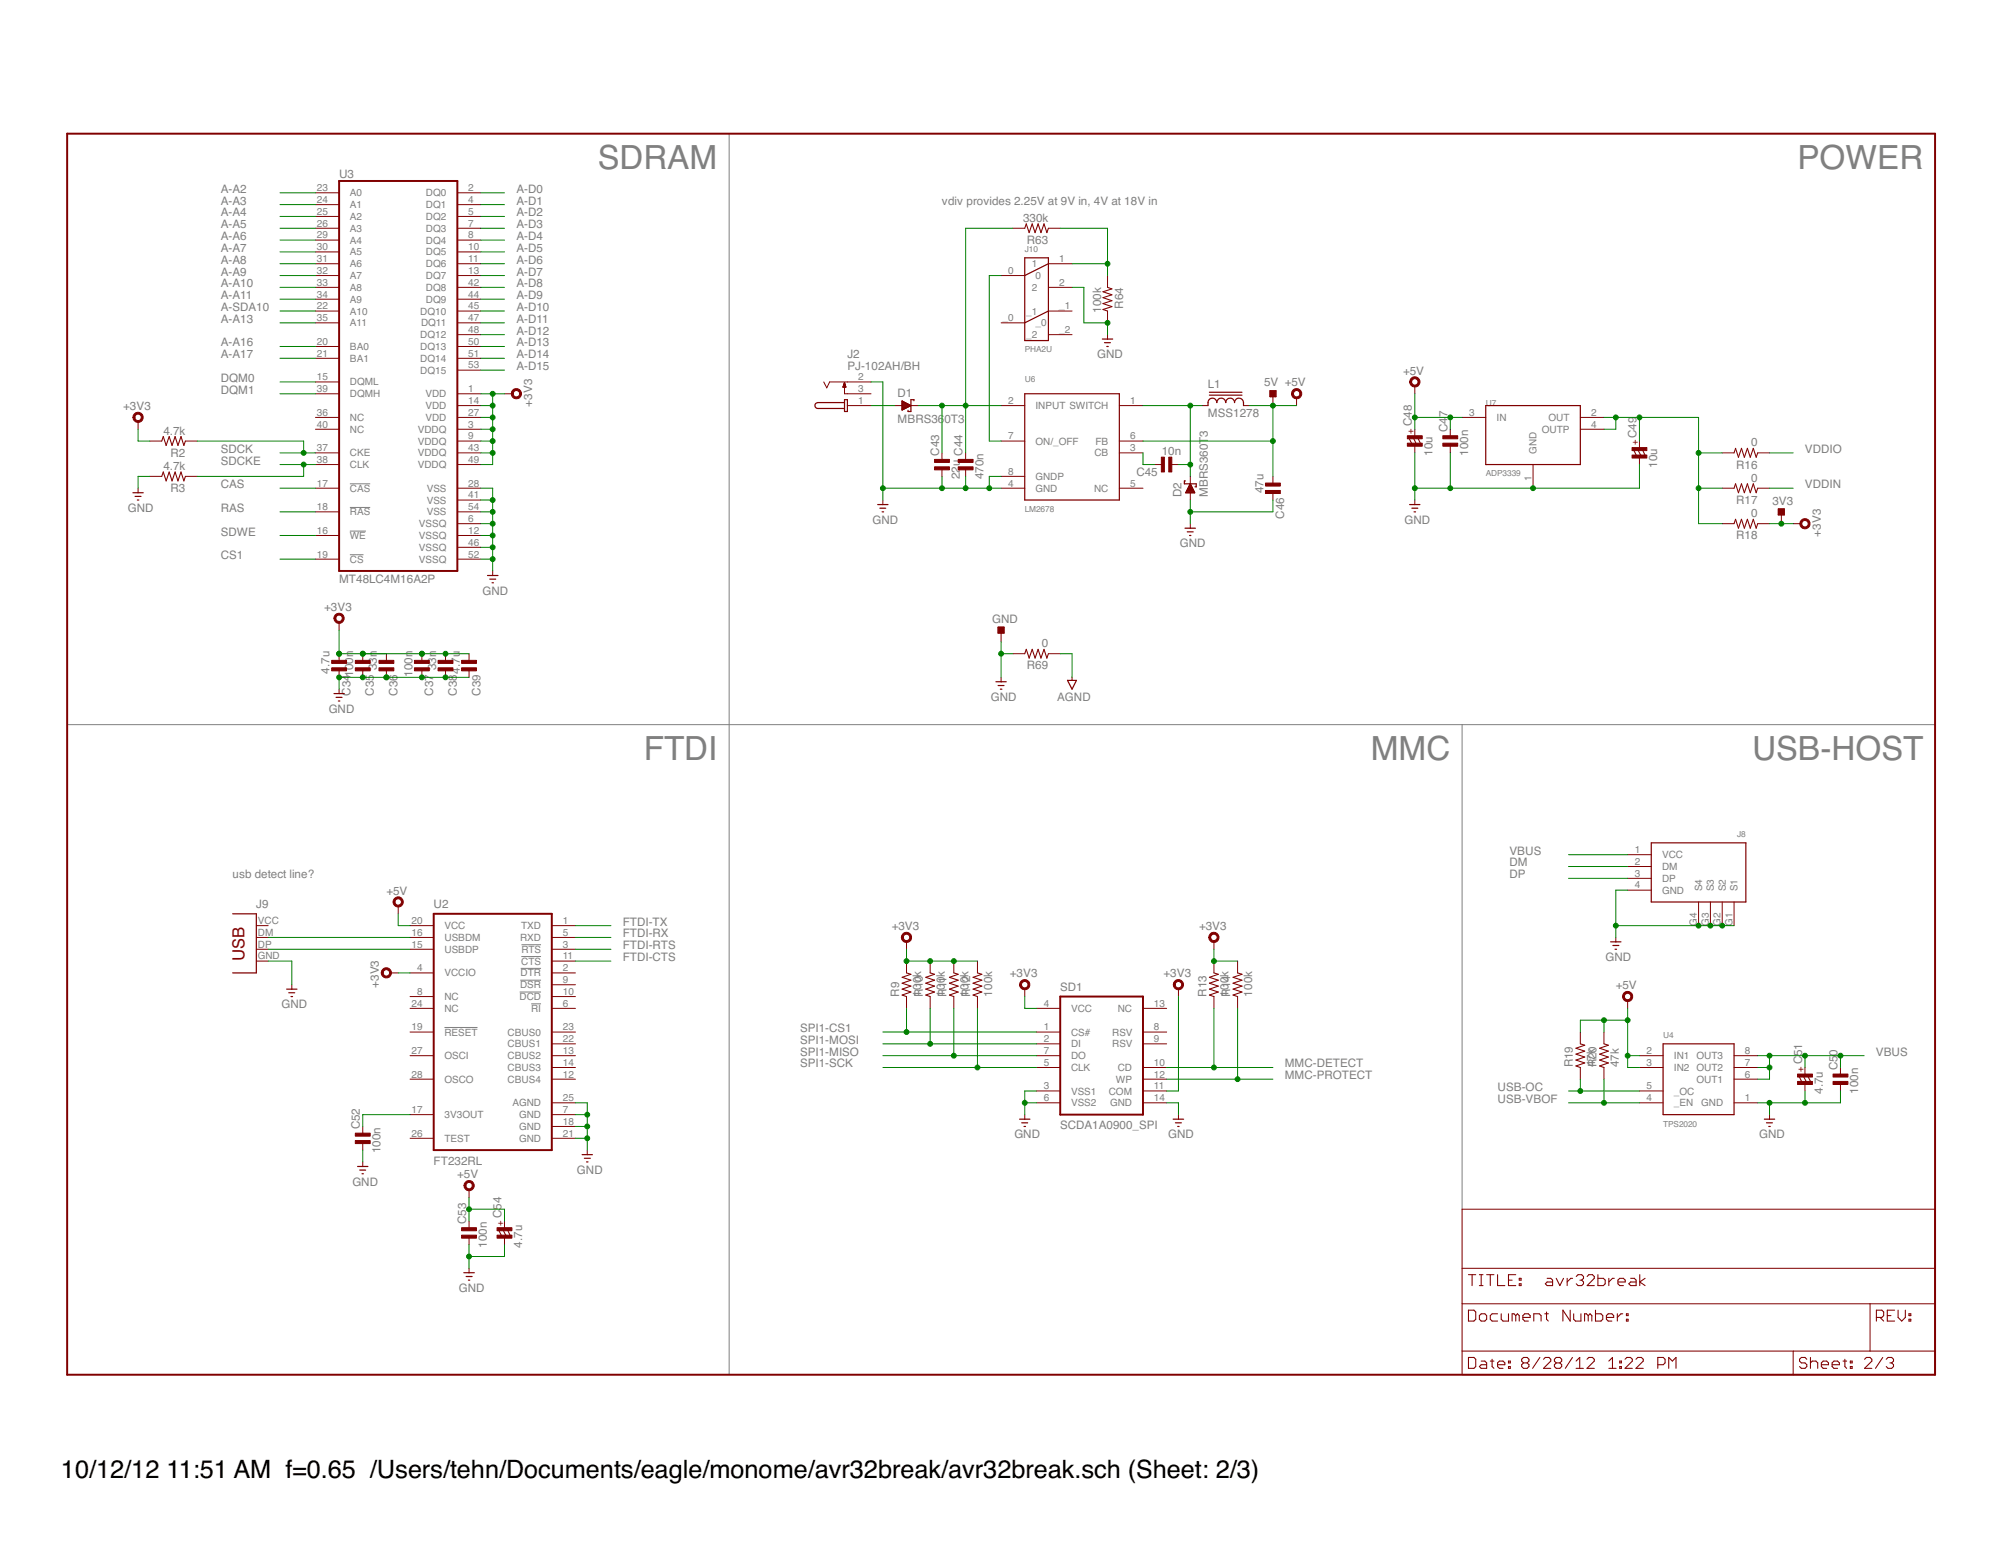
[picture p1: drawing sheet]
<svg xmlns="http://www.w3.org/2000/svg" width="279mm" height="216mm" viewBox="0 0 279 216" stroke-linecap="round" stroke-linejoin="round" font-family="sans-serif">
<defs><g id="words">
<g font-size="4.7" fill="#808080">
<text x="83.5" y="23.6">SDRAM</text>
<text x="251" y="23.6">POWER</text>
<text x="89.9" y="106.2">FTDI</text>
<text x="191.4" y="106.2">MMC</text>
<text x="244.7" y="106.2">USB-HOST</text>
</g>
<g font-size="3.5">
<text x="8.5" y="206.4">10/12/12</text>
<text x="23.2" y="206.4">11:51 AM f=0.65 /Users/tehn/Documents/eagle/monome/avr32break/avr32break.sch (Sheet: 2/3)</text>
</g>
<text font-size="2.3" fill="#800000" x="34.1" y="134.2" transform="rotate(-90 34.1 134.2)">USB</text>
<g font-size="1.6" fill="#808080">
<text x="30.8" y="26.9">A-A2</text>
<text x="30.8" y="28.6">A-A3</text>
<text x="47.3" y="24.9">U3</text>
<text x="72.1" y="26.9">A-D0</text>
<text x="72.1" y="28.6">A-D1</text>
<text x="131.5" y="28.6">vdiv provides 2.25V at 9V in, 4V at 18V in</text>
<text x="30.8" y="30.2">A-A4</text>
<text x="30.8" y="31.9">A-A5</text>
<text x="30.8" y="33.5">A-A6</text>
<text x="30.8" y="35.2">A-A7</text>
<text x="72.1" y="30.2">A-D2</text>
<text x="72.1" y="31.9">A-D3</text>
<text x="72.1" y="33.5">A-D4</text>
<text x="72.1" y="35.2">A-D5</text>
<text x="142.8" y="31">330k</text>
<text x="143.4" y="34.1">R63</text>
<text x="30.8" y="36.8">A-A8</text>
<text x="30.8" y="38.5">A-A9</text>
<text x="30.8" y="40.1">A-A10</text>
<text x="30.8" y="41.8">A-A11</text>
<text x="72.1" y="36.8">A-D6</text>
<text x="72.1" y="38.5">A-D7</text>
<text x="72.1" y="40.1">A-D8</text>
<text x="72.1" y="41.8">A-D9</text>
<text x="30.8" y="43.4">A-SDA10</text>
<text x="30.8" y="45.1">A-A13</text>
<text x="72.1" y="43.4">A-D10</text>
<text x="72.1" y="45.1">A-D11</text>
<text x="72.1" y="46.7">A-D12</text>
<text x="153.7" y="43.7" transform="rotate(-90 153.7 43.7)">100k</text>
<text x="156.8" y="43.1" transform="rotate(-90 156.8 43.1)">R64</text>
<text x="30.8" y="48.4">A-A16</text>
<text x="30.8" y="50">A-A17</text>
<text x="30.8" y="53.3">DQM0</text>
<text x="72.1" y="48.4">A-D13</text>
<text x="72.1" y="50">A-D14</text>
<text x="72.1" y="51.7">A-D15</text>
<text x="118.3" y="51.7">PJ-102AH/BH</text>
<text x="118.3" y="50">J2</text>
<text x="153.2" y="50">GND</text>
<text x="176.5" y="54">5V +5V</text>
<text x="195.9" y="52.3">+5V</text>
<text x="17.2" y="57.3">+3V3</text>
<text x="30.8" y="55">DQM1</text>
<text x="74.3" y="56.8" transform="rotate(-90 74.3 56.8)">+3V3</text>
<text x="125.3" y="59.1">MBRS36</text>
<text x="125.3" y="55.4">D1</text>
<text x="131.9" y="59.1">0T3</text>
<text x="168.7" y="58.3">MSS1278</text>
<text x="168.7" y="54.2">L1</text>
<text x="197.1" y="59.5" transform="rotate(-90 197.1 59.5)">C48</text>
<text x="202.1" y="58.3" transform="rotate(-90 202.1 58.3)">7</text>
<text x="22.8" y="60.7">4.7k</text>
<text x="22.8" y="65.6">4.7k</text>
<text x="23.8" y="63.8">R2</text>
<text x="30.8" y="63.2">SDCK</text>
<text x="30.8" y="64.9">SDCKE</text>
<text x="131.1" y="63.6" transform="rotate(-90 131.1 63.6)">C43</text>
<text x="134" y="65.1" transform="rotate(-90 134 65.1)">u</text>
<text x="134.4" y="63.6" transform="rotate(-90 134.4 63.6)">C44</text>
<text x="162.2" y="63.6">10n</text>
<text x="200" y="63.6" transform="rotate(-90 200 63.6)">10u</text>
<text x="202.1" y="60.3" transform="rotate(-90 202.1 60.3)">C4</text>
<text x="205" y="63.6" transform="rotate(-90 205 63.6)">100n</text>
<text x="228.5" y="61.2" transform="rotate(-90 228.5 61.2)">C49</text>
<text x="231.4" y="65.3" transform="rotate(-90 231.4 65.3)">10u</text>
<text x="242.4" y="65.4">R16</text>
<text x="244.5" y="62.3">0</text>
<text x="252" y="63.2">VDDIO</text>
<text x="17.8" y="71.5">GND</text>
<text x="23.8" y="68.7">R3</text>
<text x="30.8" y="71.5">RAS</text>
<text x="30.8" y="68.2">CAS</text>
<text x="134" y="66.9" transform="rotate(-90 134 66.9)">22</text>
<text x="137.3" y="66.9" transform="rotate(-90 137.3 66.9)">470n</text>
<text x="158.7" y="66.5">C45</text>
<text x="165" y="69.4" transform="rotate(-90 165 69.4)">D2</text>
<text x="168.7" y="69.4" transform="rotate(-90 168.7 69.4)">MBRS360T3</text>
<text x="176.4" y="68.9" transform="rotate(-90 176.4 68.9)">47u</text>
<text x="242.4" y="70.4">R17</text>
<text x="244.5" y="67.3">0</text>
<text x="247.5" y="70.5">3V3</text>
<text x="252" y="68.2">VDDIN</text>
<text x="30.8" y="74.8">SDWE</text>
<text x="121.8" y="73.1">GND</text>
<text x="164.7" y="76.4">GND</text>
<text x="179.3" y="72.4" transform="rotate(-90 179.3 72.4)">C46</text>
<text x="196.1" y="73.1">GND</text>
<text x="242.4" y="75.3">R18</text>
<text x="244.5" y="72.2">0</text>
<text x="254.2" y="74.9" transform="rotate(-90 254.2 74.9)">+3V3</text>
<text x="30.8" y="78.1">CS1</text>
<text x="47.3" y="81.4">MT48LC4M16A2P</text>
<text x="67.4" y="83">GND</text>
<text x="45.3" y="85.3">+3V3</text>
<text x="138.5" y="87">GND</text>
<text x="46" y="94.1" transform="rotate(-90 46 94.1)">4.7u</text>
<text x="49.3" y="94.5" transform="rotate(-90 49.3 94.5)">100n</text>
<text x="52.6" y="93.6" transform="rotate(-90 52.6 93.6)">33n</text>
<text x="57.6" y="94.5" transform="rotate(-90 57.6 94.5)">100n</text>
<text x="60.9" y="93.6" transform="rotate(-90 60.9 93.6)">33n</text>
<text x="64.2" y="94.1" transform="rotate(-90 64.2 94.1)">4.7u</text>
<text x="143.4" y="93.5">R69</text>
<text x="145.5" y="90.4">0</text>
<text x="45.9" y="99.5">GND</text>
<text x="48.9" y="97.2" transform="rotate(-90 48.9 97.2)">C34</text>
<text x="52.2" y="97.2" transform="rotate(-90 52.2 97.2)">C35</text>
<text x="55.5" y="97.2" transform="rotate(-90 55.5 97.2)">C36</text>
<text x="60.5" y="97.2" transform="rotate(-90 60.5 97.2)">C37</text>
<text x="63.8" y="97.2" transform="rotate(-90 63.8 97.2)">C38</text>
<text x="67.1" y="97.2" transform="rotate(-90 67.1 97.2)">C39</text>
<text x="138.3" y="97.9">GND</text>
<text x="147.6" y="97.9">AGND</text>
<text x="210.8" y="119.4">VBUS</text>
<text x="32.5" y="122.7">usb detect line?</text>
<text x="53.9" y="124.9">+5V</text>
<text x="210.8" y="121">DM</text>
<text x="210.8" y="122.7">DP</text>
<text x="35.8" y="126.8">J9</text>
<text x="60.5" y="126.8">U2</text>
<text x="87" y="129.3">FTDI-TX</text>
<text x="87" y="130.9">FTDI-RX</text>
<text x="124.5" y="129.9">+3V3</text>
<text x="167.4" y="129.9">+3V3</text>
<text x="52.9" y="137.9" transform="rotate(-90 52.9 137.9)">+3V3</text>
<text x="87" y="132.6">FTDI-RTS</text>
<text x="87" y="134.2">FTDI-CTS</text>
<text x="141" y="136.5">+3V3</text>
<text x="162.5" y="136.5">+3V3</text>
<text x="224.2" y="134.2">GND</text>
<text x="39.3" y="140.8">GND</text>
<text x="125.5" y="139.2" transform="rotate(-90 125.5 139.2)">R9</text>
<text x="128.6" y="139.2" transform="rotate(-90 128.6 139.2)">100k</text>
<text x="128.8" y="139.2" transform="rotate(-90 128.8 139.2)">R10</text>
<text x="131.9" y="139.2" transform="rotate(-90 131.9 139.2)">100k</text>
<text x="132.1" y="139.2" transform="rotate(-90 132.1 139.2)">R11</text>
<text x="135.2" y="139.2" transform="rotate(-90 135.2 139.2)">100k</text>
<text x="135.4" y="139.2" transform="rotate(-90 135.4 139.2)">R12</text>
<text x="138.5" y="139.2" transform="rotate(-90 138.5 139.2)">100k</text>
<text x="148" y="138.3">SD1</text>
<text x="168.5" y="139.2" transform="rotate(-90 168.5 139.2)">R13</text>
<text x="171.6" y="139.2" transform="rotate(-90 171.6 139.2)">100k</text>
<text x="171.8" y="139.2" transform="rotate(-90 171.8 139.2)">R14</text>
<text x="174.9" y="139.2" transform="rotate(-90 174.9 139.2)">100k</text>
<text x="225.6" y="138.1">+5V</text>
<text x="111.7" y="144.1">SPI1-CS1</text>
<text x="111.7" y="145.8">SPI1-MOSI</text>
<text x="111.7" y="147.4">SPI1-MISO</text>
<text x="111.7" y="149.1">SPI1-SCK</text>
<text x="179.4" y="149.1">MMC-DETECT</text>
<text x="219.6" y="149.1" transform="rotate(-90 219.6 149.1)">R19</text>
<text x="222.7" y="149.1" transform="rotate(-90 222.7 149.1)">47k</text>
<text x="222.9" y="149.1" transform="rotate(-90 222.9 149.1)">R20</text>
<text x="226" y="149.1" transform="rotate(-90 226 149.1)">47k</text>
<text x="251.6" y="148.7" transform="rotate(-90 251.6 148.7)">C51</text>
<text x="256.6" y="149.5" transform="rotate(-90 256.6 149.5)">C5</text>
<text x="256.6" y="147.4" transform="rotate(-90 256.6 147.4)">0</text>
<text x="261.9" y="147.4">VBUS</text>
<text x="179.4" y="150.7">MMC-PROTECT</text>
<text x="209.1" y="152.4">USB-OC</text>
<text x="209.1" y="154">USB-VBOF</text>
<text x="254.5" y="152.8" transform="rotate(-90 254.5 152.8)">4.7u</text>
<text x="259.5" y="152.8" transform="rotate(-90 259.5 152.8)">100n</text>
<text x="50.2" y="157.7" transform="rotate(-90 50.2 157.7)">C52</text>
<text x="53.1" y="161" transform="rotate(-90 53.1 161)">100n</text>
<text x="141.6" y="159">GND</text>
<text x="148" y="157.7">SCDA1A0900_SPI</text>
<text x="163.1" y="159">GND</text>
<text x="245.6" y="159">GND</text>
<text x="49.2" y="165.6">GND</text>
<text x="60.5" y="162.7">FT232RL</text>
<text x="63.8" y="164.5">+5V</text>
<text x="80.6" y="163.9">GND</text>
<text x="65.1" y="170.9" transform="rotate(-90 65.1 170.9)">C53</text>
<text x="70" y="170.1" transform="rotate(-90 70 170.1)">C54</text>
<text x="68" y="174.2" transform="rotate(-90 68 174.2)">100n</text>
<text x="72.9" y="174.2" transform="rotate(-90 72.9 174.2)">4.7u</text>
<text x="64.1" y="180.4">GND</text>
</g>
<g font-size="1.4" fill="#808080">
<text x="44.3" y="26.7">23</text>
<text x="44.3" y="28.3">24</text>
<text x="44.3" y="30">25</text>
<text x="48.9" y="27.4">A0</text>
<text x="48.9" y="29.1">A1</text>
<text x="59.5" y="27.4">DQ0</text>
<text x="59.5" y="29.1">DQ1</text>
<text x="65.4" y="26.7">2</text>
<text x="65.4" y="28.3">4</text>
<text x="65.4" y="30">5</text>
<text x="44.3" y="31.6">26</text>
<text x="44.3" y="33.3">29</text>
<text x="44.3" y="34.9">30</text>
<text x="48.9" y="30.7">A2</text>
<text x="48.9" y="32.4">A3</text>
<text x="48.9" y="34">A4</text>
<text x="48.9" y="35.7">A5</text>
<text x="59.5" y="30.7">DQ2</text>
<text x="59.5" y="32.4">DQ3</text>
<text x="59.5" y="34">DQ4</text>
<text x="59.5" y="35.7">DQ5</text>
<text x="65.4" y="31.6">7</text>
<text x="65.4" y="33.3">8</text>
<text x="65.4" y="34.9">10</text>
<text x="44.3" y="36.6">31</text>
<text x="44.3" y="38.2">32</text>
<text x="44.3" y="39.9">33</text>
<text x="44.3" y="41.5">34</text>
<text x="48.9" y="37.3">A6</text>
<text x="48.9" y="39">A7</text>
<text x="48.9" y="40.6">A8</text>
<text x="59.5" y="37.3">DQ6</text>
<text x="59.5" y="39">DQ7</text>
<text x="59.5" y="40.6">DQ8</text>
<text x="65.4" y="36.6">11</text>
<text x="65.4" y="38.2">13</text>
<text x="65.4" y="39.9">42</text>
<text x="65.4" y="41.5">44</text>
<text x="140.8" y="38.2">0</text>
<text x="144.1" y="37.3">1</text>
<text x="144.1" y="40.6">2</text>
<text x="144.6" y="39">0</text>
<text x="147.9" y="36.6">1</text>
<text x="147.9" y="39.9">2</text>
<text x="44.3" y="43.2">22</text>
<text x="44.3" y="44.8">35</text>
<text x="48.9" y="42.3">A9</text>
<text x="48.9" y="43.9">A10</text>
<text x="48.9" y="45.6">A11</text>
<text x="58.7" y="43.9">DQ10</text>
<text x="58.7" y="47.2">DQ12</text>
<text x="58.8" y="45.6">DQ11</text>
<text x="59.5" y="42.3">DQ9</text>
<text x="65.4" y="43.2">45</text>
<text x="65.4" y="44.8">47</text>
<text x="65.4" y="46.5">48</text>
<text x="140" y="44.8">_0</text>
<text x="143.3" y="43.9">_1</text>
<text x="143.3" y="47.2">_2</text>
<text x="144.6" y="45.6">_0</text>
<text x="147.9" y="43.2">_1</text>
<text x="147.9" y="46.5">_2</text>
<text x="44.3" y="48.1">20</text>
<text x="44.3" y="49.8">21</text>
<text x="44.3" y="53.1">15</text>
<text x="48.9" y="48.9">BA0</text>
<text x="48.9" y="50.5">BA1</text>
<text x="48.9" y="53.8">DQML</text>
<text x="58.7" y="48.9">DQ13</text>
<text x="58.7" y="50.5">DQ14</text>
<text x="58.7" y="52.2">DQ15</text>
<text x="65.4" y="48.1">50</text>
<text x="65.4" y="49.8">51</text>
<text x="65.4" y="51.5">53</text>
<text x="119.8" y="53.1">2</text>
<text x="44.3" y="58.1">36</text>
<text x="44.3" y="54.8">39</text>
<text x="44.3" y="59.7">40</text>
<text x="48.9" y="58.8">NC</text>
<text x="48.9" y="55.5">DQMH</text>
<text x="59.4" y="55.5">VDD</text>
<text x="59.4" y="57.1">VDD</text>
<text x="59.4" y="58.8">VDD</text>
<text x="65.4" y="54.8">1</text>
<text x="65.4" y="59.7">3</text>
<text x="65.4" y="56.4">14</text>
<text x="65.4" y="58.1">27</text>
<text x="119.8" y="56.4">1</text>
<text x="119.8" y="54.8">3</text>
<text x="140.8" y="56.4">2</text>
<text x="144.6" y="57.1">INPUT SWITCH</text>
<text x="157.8" y="56.4">1</text>
<text x="205.2" y="58.1">3</text>
<text x="209" y="58.8">IN</text>
<text x="216.2" y="58.8">OUT</text>
<text x="222.2" y="58.1">2</text>
<text x="222.2" y="59.7">4</text>
<text x="44.3" y="63">37</text>
<text x="44.3" y="64.7">38</text>
<text x="48.9" y="63.7">CKE</text>
<text x="48.9" y="65.4">CLK</text>
<text x="48.9" y="60.4">NC</text>
<text x="58.3" y="60.4">VDDQ</text>
<text x="58.3" y="62.1">VDDQ</text>
<text x="58.3" y="63.7">VDDQ</text>
<text x="58.3" y="65.4">VDDQ</text>
<text x="65.4" y="61.4">9</text>
<text x="65.4" y="63">43</text>
<text x="65.4" y="64.7">49</text>
<text x="140.8" y="61.4">7</text>
<text x="144.6" y="62.1">ON/_OFF</text>
<text x="152.8" y="63.7">CB</text>
<text x="153" y="62.1">FB</text>
<text x="157.8" y="63">3</text>
<text x="157.8" y="61.4">6</text>
<text x="214.6" y="63.4" transform="rotate(-90 214.6 63.4)">GND</text>
<text x="215.3" y="60.4">OUTP</text>
<text x="44.3" y="71.3">18</text>
<text x="44.3" y="68">17</text>
<text x="48.9" y="72">RAS</text>
<text x="48.9" y="68.7">CAS</text>
<text x="59.6" y="72">VSS</text>
<text x="59.6" y="70.3">VSS</text>
<text x="59.6" y="68.7">VSS</text>
<text x="65.4" y="71.3">54</text>
<text x="65.4" y="69.6">41</text>
<text x="65.4" y="68">28</text>
<text x="140.8" y="68">4</text>
<text x="140.8" y="66.3">8</text>
<text x="144.6" y="68.7">GND</text>
<text x="144.6" y="67">GNDP</text>
<text x="152.8" y="68.7">NC</text>
<text x="157.8" y="68">5</text>
<text x="213.8" y="67.2" transform="rotate(-90 213.8 67.2)">1</text>
<text x="44.3" y="74.6">16</text>
<text x="44.3" y="77.9">19</text>
<text x="48.9" y="75.3">WE</text>
<text x="58.5" y="73.6">VSSQ</text>
<text x="58.5" y="75.3">VSSQ</text>
<text x="58.5" y="76.9">VSSQ</text>
<text x="65.4" y="72.9">6</text>
<text x="65.4" y="74.6">12</text>
<text x="65.4" y="76.2">46</text>
<text x="65.4" y="77.9">52</text>
<text x="48.9" y="78.6">CS</text>
<text x="58.5" y="78.6">VSSQ</text>
<text x="228.3" y="119.1">1</text>
<text x="232.1" y="119.9">VCC</text>
<text x="228.3" y="120.8">2</text>
<text x="228.3" y="122.4">3</text>
<text x="228.3" y="124.1">4</text>
<text x="232.1" y="121.5">DM</text>
<text x="232.1" y="123.2">DP</text>
<text x="232.1" y="124.8">GND</text>
<text x="237.7" y="124.4" transform="rotate(-90 237.7 124.4)">S4</text>
<text x="239.3" y="124.4" transform="rotate(-90 239.3 124.4)">S3</text>
<text x="241" y="124.4" transform="rotate(-90 241 124.4)">S2</text>
<text x="242.6" y="124.4" transform="rotate(-90 242.6 124.4)">S1</text>
<text x="36" y="130.7">DM</text>
<text x="36" y="129">VCC</text>
<text x="57.5" y="130.7">16</text>
<text x="57.5" y="129">20</text>
<text x="62.1" y="131.4">USBDM</text>
<text x="62.1" y="129.8">VCC</text>
<text x="72.6" y="131.4">RXD</text>
<text x="72.8" y="129.8">TXD</text>
<text x="78.6" y="129">1</text>
<text x="78.6" y="130.7">5</text>
<text x="236.9" y="129.3" transform="rotate(-90 236.9 129.3)">G4</text>
<text x="238.6" y="129.3" transform="rotate(-90 238.6 129.3)">G3</text>
<text x="240.2" y="129.3" transform="rotate(-90 240.2 129.3)">G2</text>
<text x="241.9" y="129.3" transform="rotate(-90 241.9 129.3)">G1</text>
<text x="36" y="134">GND</text>
<text x="36" y="132.3">DP</text>
<text x="57.5" y="132.3">15</text>
<text x="58.2" y="135.6">4</text>
<text x="62.1" y="133.1">USBDP</text>
<text x="62.1" y="136.4">VCCIO</text>
<text x="72.7" y="136.4">DTR</text>
<text x="72.8" y="134.7">CTS</text>
<text x="72.8" y="133.1">RTS</text>
<text x="78.6" y="132.3">3</text>
<text x="78.6" y="134">11</text>
<text x="78.6" y="135.6">2</text>
<text x="78.6" y="137.3">9</text>
<text x="57.5" y="143.9">19</text>
<text x="57.5" y="140.6">24</text>
<text x="58.2" y="138.9">8</text>
<text x="62.1" y="139.7">NC</text>
<text x="62.1" y="141.3">NC</text>
<text x="72.6" y="139.7">DCD</text>
<text x="72.6" y="138">DSR</text>
<text x="74.2" y="141.3">RI</text>
<text x="78.6" y="138.9">10</text>
<text x="78.6" y="140.6">6</text>
<text x="78.6" y="143.9">23</text>
<text x="145.7" y="143.9">1</text>
<text x="145.7" y="140.6">4</text>
<text x="149.6" y="141.3">VCC</text>
<text x="156.1" y="141.3">NC</text>
<text x="161.1" y="143.9">8</text>
<text x="161.1" y="140.6">13</text>
<text x="57.5" y="147.2">27</text>
<text x="62.1" y="144.6">RESET</text>
<text x="62.1" y="147.9">OSCI</text>
<text x="70.9" y="144.6">CBUS0</text>
<text x="70.9" y="146.3">CBUS1</text>
<text x="70.9" y="147.9">CBUS2</text>
<text x="70.9" y="149.6">CBUS3</text>
<text x="78.6" y="145.5">22</text>
<text x="78.6" y="147.2">13</text>
<text x="78.6" y="148.8">14</text>
<text x="145.7" y="145.5">2</text>
<text x="145.7" y="148.8">5</text>
<text x="145.7" y="147.2">7</text>
<text x="149.6" y="146.3">DI</text>
<text x="149.6" y="144.6">CS#</text>
<text x="149.6" y="149.6">CLK</text>
<text x="149.6" y="147.9">DO</text>
<text x="155.3" y="144.6">RSV</text>
<text x="155.3" y="146.3">RSV</text>
<text x="156.1" y="149.6">CD</text>
<text x="161.1" y="148.8">10</text>
<text x="161.1" y="145.5">9</text>
<text x="229.9" y="147.2">2</text>
<text x="229.9" y="148.8">3</text>
<text x="233.7" y="147.9">IN1</text>
<text x="233.7" y="149.6">IN2</text>
<text x="236.9" y="147.9">OUT3</text>
<text x="236.9" y="149.6">OUT2</text>
<text x="243.6" y="147.2">8</text>
<text x="243.6" y="148.8">7</text>
<text x="57.5" y="155.4">17</text>
<text x="57.5" y="150.5">28</text>
<text x="62.1" y="151.2">OSCO</text>
<text x="70.9" y="151.2">CBUS4</text>
<text x="71.6" y="154.5">AGND</text>
<text x="78.6" y="153.8">25</text>
<text x="78.6" y="155.4">7</text>
<text x="78.6" y="150.5">12</text>
<text x="145.7" y="152.1">3</text>
<text x="145.7" y="153.8">6</text>
<text x="149.6" y="152.9">VSS1</text>
<text x="149.6" y="154.5">VSS2</text>
<text x="154.8" y="152.9">COM</text>
<text x="155" y="154.5">GND</text>
<text x="155.8" y="151.2">WP</text>
<text x="161.1" y="150.5">12</text>
<text x="161.1" y="152.1">11</text>
<text x="161.1" y="153.8">14</text>
<text x="229.9" y="152.1">5</text>
<text x="229.9" y="153.8">4</text>
<text x="233.7" y="152.9">_OC</text>
<text x="233.7" y="154.5">_EN</text>
<text x="236.9" y="151.2">OUT1</text>
<text x="237.6" y="154.5">GND</text>
<text x="243.6" y="150.5">6</text>
<text x="243.6" y="153.8">1</text>
<text x="57.5" y="158.7">26</text>
<text x="62.1" y="156.2">3V3OUT</text>
<text x="62.1" y="159.5">TEST</text>
<text x="72.5" y="156.2">GND</text>
<text x="72.5" y="157.8">GND</text>
<text x="72.5" y="159.5">GND</text>
<text x="78.6" y="157.1">18</text>
<text x="78.6" y="158.7">21</text>
</g>
<g font-size="1.3" fill="#800000">
<text x="197.3" y="60.6" transform="rotate(-90 197.3 60.6)">+</text>
<text x="228.7" y="62.2" transform="rotate(-90 228.7 62.2)">+</text>
<text x="251.8" y="149.7" transform="rotate(-90 251.8 149.7)">+</text>
<text x="70.2" y="171.1" transform="rotate(-90 70.2 171.1)">+</text>
</g>
<g font-size="1.2" fill="#808080">
<text x="143.1" y="35.2">J10</text>
<text x="143.1" y="49.2">PHA2U</text>
<text x="143.1" y="53.3">U6</text>
<text x="207.5" y="56.6">U7</text>
<text x="143.1" y="71.5">LM2678</text>
<text x="207.5" y="66.5">ADP3339</text>
<text x="242.5" y="116.9">J8</text>
<text x="232.2" y="144.9">U4</text>
<text x="232.2" y="157.3">TPS2020</text>
</g>
</g></defs>
<g fill="#808080" stroke="#808080" stroke-width=".14">
<path d="M101.8 18.7v173.3z"/>
<path d="M9.4 101.2h194.8z"/>
<path d="M204.2 101.2h66z"/>
<path d="M204.2 101.2v67.7z"/>
<path d="M62.1 143.5h4.6z"/>
<path d="M72.8 131.9h2.7z"/>
<path d="M72.8 133.6h2.7z"/>
<path d="M72.7 135.2h2.8z"/>
<path d="M72.6 136.9h2.9z"/>
<path d="M72.6 138.5h2.9z"/>
<path d="M74.2 140.2h1.3z"/>
<path d="M48.9 74.2h2.2z"/>
<path d="M48.9 70.9h2.8z"/>
<path d="M48.9 67.6h2.8z"/>
<path d="M48.9 77.5h1.9z"/>
</g>
<g fill="#800000" stroke="#800000" stroke-width=".28">
<path d="M9.4 192h260.8z"/>
<path d="M270.2 18.7v173.3z"/>
<path d="M9.4 18.7h260.8z"/>
<path d="M9.4 18.7v173.3z"/>
<path d="M60.6 127.6h16.4z"/>
<path d="M77 127.6v33z"/>
<path d="M60.6 160.6h16.4z"/>
<path d="M60.6 127.6v33z"/>
<path d="M148 139.2v16.5z"/>
<path d="M148 155.7h11.6z"/>
<path d="M159.6 139.2v16.5z"/>
<path d="M148 139.2h11.6z"/>
<path d="M47.3 79.7h16.6z"/>
<path d="M63.9 25.3v54.4z"/>
<path d="M47.3 25.3h16.6z"/>
<path d="M47.3 25.3v54.4z"/>
</g>
<g fill="#800000" stroke="#800000" stroke-width=".14">
<path d="M204.2 192h46.2z"/>
<path d="M261.1 182.1h9.1z"/>
<path d="M204.2 188.7v3.3z"/>
<path d="M204.2 188.7h46.2z"/>
<path d="M204.2 182.1v6.6z"/>
<path d="M270.2 182.1v6.6z"/>
<path d="M250.4 188.7v3.3z"/>
<path d="M250.4 188.7h10.7z"/>
<path d="M250.4 192h19.8z"/>
<path d="M261.1 182.1v6.6z"/>
<path d="M204.2 182.1h56.9z"/>
<path d="M261.1 188.7h9.1z"/>
<path d="M270.2 188.7v3.3z"/>
<path d="M204.2 177.1v5z"/>
<path d="M204.2 168.9h66z"/>
<path d="M270.2 168.9v8.2z"/>
<path d="M204.2 177.1h66z"/>
<path d="M204.2 168.9v8.2z"/>
<path d="M270.2 177.1v5z"/>
<path d="M57.3 155.7h3.3z"/>
<path d="M57.3 130.9h3.3z"/>
<path d="M57.3 132.6h3.3z"/>
<path d="M57.3 144.1h3.3z"/>
<path d="M57.3 147.4h3.3z"/>
<path d="M57.3 150.7h3.3z"/>
<path d="M77 129.3h3.3z"/>
<path d="M77 130.9h3.3z"/>
<path d="M77 132.6h3.3z"/>
<path d="M77 134.2h3.3z"/>
<path d="M77 135.9h3.3z"/>
<path d="M77 137.5h3.3z"/>
<path d="M77 139.2h3.3z"/>
<path d="M77 140.8h3.3z"/>
<path d="M57.3 135.9h3.3z"/>
<path d="M77 154h3.3z"/>
<path d="M57.3 159h3.3z"/>
<path d="M77 155.7h3.3z"/>
<path d="M77 157.3h3.3z"/>
<path d="M57.3 129.3h3.3z"/>
<path d="M57.3 139.2h3.3z"/>
<path d="M57.3 140.8h3.3z"/>
<path d="M77 144.1h3.3z"/>
<path d="M77 145.8h3.3z"/>
<path d="M77 147.4h3.3z"/>
<path d="M77 149.1h3.3z"/>
<path d="M77 150.7h3.3z"/>
<path d="M77 159h3.3z"/>
<path d="M225.6 130.9v.6z"/>
<path d="M228.9 147.4h3.3z"/>
<path d="M228.9 149.1h3.3z"/>
<path d="M228.9 152.4h3.3z"/>
<path d="M228.9 154h3.3z"/>
<path d="M242.1 147.4h3.3z"/>
<path d="M242.1 149.1h3.3z"/>
<path d="M242.1 150.7h3.3z"/>
<path d="M242.1 154h3.3z"/>
<path d="M227.3 139.8v1z"/>
<path d="M220.7 144.1v1.7z"/>
<path d="M220.7 149.1v1.6z"/>
<path d="M224 144.1v1.7z"/>
<path d="M224 149.1v1.6z"/>
<path d="M247.1 155.7v.6z"/>
<path d="M257 151.1v1.3z"/>
<path d="M257 149.1v1.2z"/>
<path d="M252 149.1v1.1z"/>
<path d="M252 151.3v1.1z"/>
<path d="M144.7 145.8h3.3z"/>
<path d="M159.6 150.7h3.3z"/>
<path d="M159.6 149.1h3.3z"/>
<path d="M159.6 152.4h3.3z"/>
<path d="M144.7 152.4h3.3z"/>
<path d="M144.7 144.1h3.3z"/>
<path d="M144.7 140.8h3.3z"/>
<path d="M144.7 149.1h3.3z"/>
<path d="M144.7 154h3.3z"/>
<path d="M144.7 147.4h3.3z"/>
<path d="M159.6 144.1h3.3z"/>
<path d="M159.6 145.8h3.3z"/>
<path d="M159.6 154h3.3z"/>
<path d="M159.6 140.8h3.3z"/>
<path d="M126.6 134.2v1.7z"/>
<path d="M126.6 139.2v1.6z"/>
<path d="M129.9 134.2v1.7z"/>
<path d="M129.9 139.2v1.6z"/>
<path d="M133.2 134.2v1.7z"/>
<path d="M133.2 139.2v1.6z"/>
<path d="M136.5 134.2v1.7z"/>
<path d="M136.5 139.2v1.6z"/>
<path d="M126.6 131.5v1.1z"/>
<path d="M143.1 138.1v1.1z"/>
<path d="M164.5 155.7v.6z"/>
<path d="M143.1 155.7v.6z"/>
<path d="M164.5 138.1v1.1z"/>
<path d="M169.5 134.2v1.7z"/>
<path d="M169.5 139.2v1.6z"/>
<path d="M172.8 134.2v1.7z"/>
<path d="M172.8 139.2v1.6z"/>
<path d="M169.5 131.5v1.1z"/>
<path d="M55.6 126.6v1z"/>
<path d="M54.6 135.9h1z"/>
<path d="M50.7 162.3v.6z"/>
<path d="M40.7 137.5v.6z"/>
<path d="M82 160.6v.6z"/>
<path d="M50.7 159.4v1.2z"/>
<path d="M50.7 157.3v1.3z"/>
<path d="M65.5 172.6v1.2z"/>
<path d="M65.5 170.5v1.3z"/>
<path d="M70.4 170.5v1.2z"/>
<path d="M70.4 172.7v1.1z"/>
<path d="M65.5 177.1v.6z"/>
<path d="M65.5 166.2v1z"/>
<path d="M227.3 119.4h3.3z"/>
<path d="M227.3 121h3.3z"/>
<path d="M227.3 122.7h3.3z"/>
<path d="M227.3 124.3h3.3z"/>
<path d="M240.5 126v3.3z"/>
<path d="M238.8 126v3.3z"/>
<path d="M237.2 126v3.3z"/>
<path d="M242.1 126v3.3z"/>
<path d="M35.8 134.2h1.6z"/>
<path d="M35.8 132.6h1.6z"/>
<path d="M35.8 130.9h1.6z"/>
<path d="M35.8 129.3h1.6z"/>
<path d="M70.4 55h1.1z"/>
<path d="M68.8 79.7v.7z"/>
<path d="M20.9 61.6h1.7z"/>
<path d="M25.9 61.6h1.6z"/>
<path d="M20.9 66.5h1.7z"/>
<path d="M25.9 66.5h1.6z"/>
<path d="M19.3 58.9v1z"/>
<path d="M19.3 68.2v.6z"/>
<path d="M47.3 91.3v1.2z"/>
<path d="M47.3 93.4v1.2z"/>
<path d="M50.7 91.3v1.2z"/>
<path d="M50.7 93.4v1.2z"/>
<path d="M54 91.3v1.2z"/>
<path d="M54 93.4v1.2z"/>
<path d="M58.9 91.3v1.2z"/>
<path d="M58.9 93.4v1.2z"/>
<path d="M62.2 91.3v1.2z"/>
<path d="M62.2 93.4v1.2z"/>
<path d="M65.5 91.3v1.2z"/>
<path d="M65.5 93.4v1.2z"/>
<path d="M47.3 87v1z"/>
<path d="M47.3 96.2v.7z"/>
<path d="M44 26.9h3.3z"/>
<path d="M44 28.6h3.3z"/>
<path d="M44 30.2h3.3z"/>
<path d="M44 31.9h3.3z"/>
<path d="M44 33.5h3.3z"/>
<path d="M44 35.2h3.3z"/>
<path d="M44 36.8h3.3z"/>
<path d="M44 38.5h3.3z"/>
<path d="M44 40.1h3.3z"/>
<path d="M44 41.8h3.3z"/>
<path d="M44 43.4h3.3z"/>
<path d="M44 45.1h3.3z"/>
<path d="M44 58.3h3.3z"/>
<path d="M44 48.4h3.3z"/>
<path d="M44 50h3.3z"/>
<path d="M44 74.8h3.3z"/>
<path d="M44 71.5h3.3z"/>
<path d="M44 68.2h3.3z"/>
<path d="M63.9 26.9h3.2z"/>
<path d="M63.9 28.6h3.2z"/>
<path d="M63.9 30.2h3.2z"/>
<path d="M63.9 31.9h3.2z"/>
<path d="M63.9 33.5h3.2z"/>
<path d="M63.9 35.2h3.2z"/>
<path d="M63.9 36.8h3.2z"/>
<path d="M63.9 38.5h3.2z"/>
<path d="M44 78.1h3.3z"/>
<path d="M63.9 40.1h3.2z"/>
<path d="M63.9 41.8h3.2z"/>
<path d="M63.9 43.4h3.2z"/>
<path d="M63.9 45.1h3.2z"/>
<path d="M63.9 46.7h3.2z"/>
<path d="M63.9 48.4h3.2z"/>
<path d="M63.9 50h3.2z"/>
<path d="M63.9 51.7h3.2z"/>
<path d="M44 63.2h3.3z"/>
<path d="M44 64.9h3.3z"/>
<path d="M44 53.3h3.3z"/>
<path d="M44 55h3.3z"/>
<path d="M63.9 55h3.2z"/>
<path d="M63.9 73.1h3.2z"/>
<path d="M63.9 74.8h3.2z"/>
<path d="M63.9 59.9h3.2z"/>
<path d="M63.9 61.6h3.2z"/>
<path d="M63.9 56.6h3.2z"/>
<path d="M63.9 58.3h3.2z"/>
<path d="M63.9 71.5h3.2z"/>
<path d="M63.9 69.8h3.2z"/>
<path d="M63.9 63.2h3.2z"/>
<path d="M63.9 76.4h3.2z"/>
<path d="M63.9 64.9h3.2z"/>
<path d="M63.9 78.1h3.2z"/>
<path d="M44 59.9h3.3z"/>
<path d="M63.9 68.2h3.2z"/>
<path d="M156.3 56.6h3.3z"/>
<path d="M139.8 56.6h3.3z"/>
<path d="M156.3 63.2h3.3z"/>
<path d="M139.8 68.2h3.3z"/>
<path d="M156.3 68.2h3.3z"/>
<path d="M156.3 61.6h3.3z"/>
<path d="M139.8 61.6h3.3z"/>
<path d="M139.8 66.5h3.3z"/>
<path d="M118.3 56.6h3.3z"/>
<path d="M118.3 55h3.3z"/>
<path d="M118.3 53.3h3.3z"/>
<path d="M115.8 53.3h2.5z"/>
<path d="M115.8 53.3l-.4 .9z"/>
<path d="M115 53.3l.4 .9z"/>
<path d="M117.9 55h.4z"/>
<path d="M117.9 53.4v1.6z"/>
<path d="M117.9 53.4l-.2 .7z"/>
<path d="M117.7 54.1h.4z"/>
<path d="M117.9 53.4l.2 .7z"/>
<path d="M117.7 54h.4z"/>
<path d="M117.8 53.9h.3z"/>
<path d="M117.8 53.8h.2z"/>
<path d="M117.8 53.7h.2z"/>
<path d="M117.8 53.6h.2z"/>
<path d="M117.9 53.6h.1z"/>
<path d="M126 56l1.2 .6z"/>
<path d="M126 57.3l1.2-.7z"/>
<path d="M126 56v1.3z"/>
<path d="M126 57.2h.1z"/>
<path d="M126 57.1h.2z"/>
<path d="M126 57.1h.3z"/>
<path d="M126 57h.5z"/>
<path d="M126 56.9h.6z"/>
<path d="M126 56.9h.7z"/>
<path d="M126 56.8h.9z"/>
<path d="M126 56.7h1z"/>
<path d="M126 56.7h1.1z"/>
<path d="M126 56.6h1.1z"/>
<path d="M126 56.5h1z"/>
<path d="M126 56.5h.8z"/>
<path d="M126 56.4h.7z"/>
<path d="M126 56.3h.6z"/>
<path d="M126 56.3h.4z"/>
<path d="M126 56.2h.3z"/>
<path d="M126 56.1h.2z"/>
<path d="M127.2 56.6h1z"/>
<path d="M124.9 56.6h1.1z"/>
<path d="M166.2 67.6l-.6 1.2z"/>
<path d="M166.2 67.6l.6 1.2z"/>
<path d="M165.6 68.8h1.2z"/>
<path d="M165.6 68.7h1.2z"/>
<path d="M165.7 68.6h1z"/>
<path d="M165.7 68.5h.9z"/>
<path d="M165.8 68.4h.8z"/>
<path d="M165.8 68.3h.8z"/>
<path d="M165.9 68.2h.6z"/>
<path d="M165.9 68.1h.6z"/>
<path d="M166 68h.4z"/>
<path d="M166 67.9h.3z"/>
<path d="M166.1 67.8h.2z"/>
<path d="M166.1 67.7h.1z"/>
<path d="M166.2 66.5v1.1z"/>
<path d="M166.2 68.8v1z"/>
<path d="M167.9 56.6h.8z"/>
<path d="M173.6 56.6h.9z"/>
<path d="M131.5 65.3v1.2z"/>
<path d="M131.5 63.2v1.3z"/>
<path d="M134.8 65.3v1.2z"/>
<path d="M134.8 63.2v1.3z"/>
<path d="M163.3 64.9h1.2z"/>
<path d="M161.2 64.9h1.3z"/>
<path d="M177.7 66.5v1.3z"/>
<path d="M177.7 68.6v1.2z"/>
<path d="M123.3 69.8v.7z"/>
<path d="M166.2 73.1v.7z"/>
<path d="M177.7 55.4v1.2z"/>
<path d="M181 55.6v1z"/>
<path d="M204.2 58.3h3.3z"/>
<path d="M220.7 58.3h3.3z"/>
<path d="M214.1 64.9v3.3z"/>
<path d="M220.7 59.9h3.3z"/>
<path d="M202.5 62v1.2z"/>
<path d="M202.5 59.9v1.3z"/>
<path d="M197.5 59.9v1.2z"/>
<path d="M197.5 62.1v1.1z"/>
<path d="M228.9 61.6v1.1z"/>
<path d="M228.9 63.8v1.1z"/>
<path d="M197.5 54v1z"/>
<path d="M197.5 69.8v.7z"/>
<path d="M250.4 73.1h1z"/>
<path d="M248.7 71.9v1.2z"/>
<path d="M240.5 63.2h1.6z"/>
<path d="M245.4 63.2h1.7z"/>
<path d="M240.5 68.2h1.6z"/>
<path d="M245.4 68.2h1.7z"/>
<path d="M240.5 73.1h1.6z"/>
<path d="M245.4 73.1h1.7z"/>
<path d="M139.8 38.5h3.3z"/>
<path d="M146.4 36.8h3.3z"/>
<path d="M146.4 40.1h3.3z"/>
<path d="M139.8 45.1h3.3z"/>
<path d="M146.4 43.4h3.3z"/>
<path d="M146.4 46.7h3.3z"/>
<path d="M141.4 31.9h1.7z"/>
<path d="M146.4 31.9h1.6z"/>
<path d="M154.6 43.4v1.7z"/>
<path d="M154.6 38.5v1.6z"/>
<path d="M154.6 46.7v.6z"/>
<path d="M149.7 94.6v.4z"/>
<path d="M139.8 94.6v.6z"/>
<path d="M141.4 91.3h1.7z"/>
<path d="M146.4 91.3h1.6z"/>
<path d="M139.8 88.4v1.2z"/>
<path d="M226.7 138.7a.71 .71 0 0 1 1.2 .1 .71 .71 0 0 1-.4 1.1 .71 .71 0 0 1-1-.7h.3a.45 .45 0 0 1 .7-.4 .45 .45 0 0 1 .1 .7 .45 .45 0 0 1-.8-.2v-.1h-.3z" fill-rule="evenodd"/>
<path d="M126 130.4a.71 .71 0 0 1 1.2 .1 .71 .71 0 0 1-.4 1.1 .71 .71 0 0 1-.9-.7h.2a.45 .45 0 0 1 .7-.4 .45 .45 0 0 1 .1 .8 .45 .45 0 0 1-.7-.2l-.1-.2h-.2z" fill-rule="evenodd"/>
<path d="M142.6 137a.71 .71 0 0 1 1.1 .1 .71 .71 0 0 1-.4 1.1 .71 .71 0 0 1-.9-.7h.2a.46 .46 0 0 1 .6-.5 .46 .46 0 0 1 .2 .8 .46 .46 0 0 1-.7-.1l-.1-.2h-.2z" fill-rule="evenodd"/>
<path d="M164 137a.71 .71 0 0 1 1.2 .1 .71 .71 0 0 1-.5 1.1 .71 .71 0 0 1-.9-.7h.3a.46 .46 0 0 1 .6-.5 .46 .46 0 0 1 .2 .8 .46 .46 0 0 1-.8-.1v-.2h-.3z" fill-rule="evenodd"/>
<path d="M169 130.4a.71 .71 0 0 1 1.1 .1 .71 .71 0 0 1-.4 1.1 .71 .71 0 0 1-.9-.7h.2a.46 .46 0 0 1 .6-.5 .46 .46 0 0 1 .2 .8 .46 .46 0 0 1-.7-.1l-.1-.2h-.2z" fill-rule="evenodd"/>
<path d="M55.1 125.5a.71 .71 0 0 1 1.1 .1 .71 .71 0 0 1-.4 1 .71 .71 0 0 1-.9-.6h.2a.46 .46 0 0 1 .6-.5 .46 .46 0 0 1 .2 .7 .46 .46 0 0 1-.7-.1l-.1-.1h-.2z" fill-rule="evenodd"/>
<path d="M53.4 135.4a.71 .71 0 0 1 1.2 .1 .71 .71 0 0 1-.5 1.1 .71 .71 0 0 1-.9-.7h.3a.46 .46 0 0 1 .6-.5 .46 .46 0 0 1 .2 .7 .46 .46 0 0 1-.8-.1v-.1h-.3z" fill-rule="evenodd"/>
<path d="M65 165.1a.71 .71 0 0 1 1.1 .1 .71 .71 0 0 1-.4 1.1 .71 .71 0 0 1-.9-.7h.2a.45 .45 0 0 1 .6-.5 .45 .45 0 0 1 .2 .7 .45 .45 0 0 1-.7-.1l-.1-.1h-.2z" fill-rule="evenodd"/>
<path d="M71.6 54.5a.72 .72 0 0 1 1.1 .1 .72 .72 0 0 1-.4 1.1 .72 .72 0 0 1-.9-.7h.2a.45 .45 0 0 1 .6-.5 .45 .45 0 0 1 .2 .7 .45 .45 0 0 1-.7-.1l-.1-.1h-.2z" fill-rule="evenodd"/>
<path d="M18.8 57.8a.71 .71 0 0 1 1.1 .1 .71 .71 0 0 1-.4 1.1 .71 .71 0 0 1-.9-.7h.2a.45 .45 0 0 1 .7-.4 .45 .45 0 0 1 .1 .7 .45 .45 0 0 1-.7-.2l-.1-.1h-.2z" fill-rule="evenodd"/>
<path d="M46.8 85.9a.71 .71 0 0 1 1.2 .1 .71 .71 0 0 1-.5 1 .71 .71 0 0 1-.9-.7h.3a.46 .46 0 0 1 .6-.4 .46 .46 0 0 1 .2 .7 .46 .46 0 0 1-.8-.1v-.2h-.3z" fill-rule="evenodd"/>
<path d="M180.5 54.5a.72 .72 0 0 1 1.2 .1 .72 .72 0 0 1-.4 1.1 .72 .72 0 0 1-1-.7h.3a.45 .45 0 0 1 .6-.5 .45 .45 0 0 1 .2 .7 .45 .45 0 0 1-.8-.1v-.1h-.3z" fill-rule="evenodd"/>
<path d="M197 52.9a.73 .73 0 0 1 1.2 .1 .73 .73 0 0 1-.5 1 .73 .73 0 0 1-.9-.7h.3a.45 .45 0 0 1 .6-.4 .45 .45 0 0 1 .2 .8 .45 .45 0 0 1-.8-.2v-.2h-.3z" fill-rule="evenodd"/>
<path d="M251.5 72.7a.71 .71 0 0 1 1.1 .1 .71 .71 0 0 1-.4 1 .71 .71 0 0 1-.9-.7h.3a.46 .46 0 0 1 .6-.4 .46 .46 0 0 1 .2 .7 .46 .46 0 0 1-.8-.1v-.2h-.3z" fill-rule="evenodd"/>
</g>
<g fill="#800000" stroke="#800000" stroke-width=".15">
<path d="M205 189.6v1.5z"/>
<path d="M205 191.1h.8z"/>
<path d="M205.8 191.1l.3-.3z"/>
<path d="M206.1 189.8v1z"/>
<path d="M205.8 189.6l.3 .2z"/>
<path d="M205 189.6h.8z"/>
<path d="M206.8 190.1h.5z"/>
<path d="M207.3 190.1l.3 .2z"/>
<path d="M207.6 190.3v.8z"/>
<path d="M206.8 191.1h.8z"/>
<path d="M206.6 190.8l.2 .3z"/>
<path d="M206.6 190.8l.2-.2z"/>
<path d="M206.8 190.6h.8z"/>
<path d="M208.3 189.8v1z"/>
<path d="M208.3 190.8l.3 .3z"/>
<path d="M208.1 190.1h.5z"/>
<path d="M209.4 191.1h.5z"/>
<path d="M209.1 190.8l.3 .3z"/>
<path d="M209.1 190.3v.5z"/>
<path d="M209.4 190.1l-.3 .2z"/>
<path d="M209.4 190.1h.5z"/>
<path d="M209.9 190.1l.2 .2z"/>
<path d="M210.1 190.3v.3z"/>
<path d="M209.1 190.6h1z"/>
<path d="M210.6 190.1h.3z"/>
<path d="M210.9 190.1v.2z"/>
<path d="M210.6 190.3h.3z"/>
<path d="M210.6 190.1v.2z"/>
<path d="M210.6 190.8h.3z"/>
<path d="M210.9 190.8v.3z"/>
<path d="M210.6 191.1h.3z"/>
<path d="M210.6 190.8v.3z"/>
<path d="M212.5 189.8l.2-.2z"/>
<path d="M212.7 189.6h.5z"/>
<path d="M213.2 189.6l.3 .2z"/>
<path d="M213.5 189.8v.3z"/>
<path d="M213.5 190.1l-.3 .2z"/>
<path d="M213.2 190.3l.3 .3z"/>
<path d="M213.5 190.6v.2z"/>
<path d="M213.5 190.8l-.3 .3z"/>
<path d="M212.7 191.1h.5z"/>
<path d="M212.5 190.8l.2 .3z"/>
<path d="M212.5 190.6v.2z"/>
<path d="M212.5 190.6l.2-.3z"/>
<path d="M212.5 190.1l.2 .2z"/>
<path d="M212.5 189.8v.3z"/>
<path d="M212.7 190.3h.5z"/>
<path d="M215 189.6l-1 1.5z"/>
<path d="M215.5 191.1h1z"/>
<path d="M215.5 191.1l1-1z"/>
<path d="M216.5 189.8v.3z"/>
<path d="M216.3 189.6l.2 .2z"/>
<path d="M215.8 189.6h.5z"/>
<path d="M215.8 189.6l-.3 .2z"/>
<path d="M217 189.8l.3-.2z"/>
<path d="M217.3 189.6h.5z"/>
<path d="M217.8 189.6l.3 .2z"/>
<path d="M218.1 189.8v.3z"/>
<path d="M218.1 190.1l-.3 .2z"/>
<path d="M217.8 190.3l.3 .3z"/>
<path d="M218.1 190.6v.2z"/>
<path d="M218.1 190.8l-.3 .3z"/>
<path d="M217.3 191.1h.5z"/>
<path d="M217 190.8l.3 .3z"/>
<path d="M217 190.6v.2z"/>
<path d="M217 190.6l.3-.3z"/>
<path d="M217 190.1l.3 .2z"/>
<path d="M217 189.8v.3z"/>
<path d="M217.3 190.3h.5z"/>
<path d="M219.6 189.6l-1 1.5z"/>
<path d="M220.1 190.1l.5-.5z"/>
<path d="M220.6 189.6v1.5z"/>
<path d="M220.1 191.1h1z"/>
<path d="M221.6 191.1h1z"/>
<path d="M221.6 191.1l1-1z"/>
<path d="M222.6 189.8v.3z"/>
<path d="M222.4 189.6l.2 .2z"/>
<path d="M221.8 189.6h.6z"/>
<path d="M221.8 189.6l-.2 .2z"/>
<path d="M224.6 190.1l.5-.5z"/>
<path d="M225.1 189.6v1.5z"/>
<path d="M224.6 191.1h1.1z"/>
<path d="M226.2 190.1h.2z"/>
<path d="M226.4 190.1v.2z"/>
<path d="M226.2 190.3h.2z"/>
<path d="M226.2 190.1v.2z"/>
<path d="M226.2 190.8h.2z"/>
<path d="M226.4 190.8v.3z"/>
<path d="M226.2 191.1h.2z"/>
<path d="M226.2 190.8v.3z"/>
<path d="M226.9 191.1h1z"/>
<path d="M226.9 191.1l1-1z"/>
<path d="M227.9 189.8v.3z"/>
<path d="M227.7 189.6l.2 .2z"/>
<path d="M227.2 189.6h.5z"/>
<path d="M227.2 189.6l-.3 .2z"/>
<path d="M228.4 191.1h1z"/>
<path d="M228.4 191.1l1-1z"/>
<path d="M229.4 189.8v.3z"/>
<path d="M229.2 189.6l.2 .2z"/>
<path d="M228.7 189.6h.5z"/>
<path d="M228.7 189.6l-.3 .2z"/>
<path d="M231.5 189.6v1.5z"/>
<path d="M231.5 189.6h.7z"/>
<path d="M232.2 189.6l.3 .2z"/>
<path d="M232.5 189.8v.5z"/>
<path d="M232.5 190.3l-.3 .3z"/>
<path d="M231.5 190.6h.7z"/>
<path d="M233 189.6v1.5z"/>
<path d="M233 189.6l.5 .5z"/>
<path d="M233.5 190.1l.5-.5z"/>
<path d="M234 189.6v1.5z"/>
<path d="M252 189.6l.3 .2z"/>
<path d="M251.5 189.6h.5z"/>
<path d="M251.5 189.6l-.2 .2z"/>
<path d="M251.3 189.8v.3z"/>
<path d="M251.3 190.1l.2 .2z"/>
<path d="M251.5 190.3h.5z"/>
<path d="M252 190.3l.3 .3z"/>
<path d="M252.3 190.6v.2z"/>
<path d="M252.3 190.8l-.3 .3z"/>
<path d="M251.5 191.1h.5z"/>
<path d="M251.3 190.8l.2 .3z"/>
<path d="M252.8 189.6v1.5z"/>
<path d="M252.8 190.3l.2-.2z"/>
<path d="M253 190.1h.6z"/>
<path d="M253.6 190.1l.2 .2z"/>
<path d="M253.8 190.3v.8z"/>
<path d="M254.6 191.1h.5z"/>
<path d="M254.3 190.8l.3 .3z"/>
<path d="M254.3 190.3v.5z"/>
<path d="M254.6 190.1l-.3 .2z"/>
<path d="M254.6 190.1h.5z"/>
<path d="M255.1 190.1l.2 .2z"/>
<path d="M255.3 190.3v.3z"/>
<path d="M254.3 190.6h1z"/>
<path d="M256.1 191.1h.5z"/>
<path d="M255.8 190.8l.3 .3z"/>
<path d="M255.8 190.3v.5z"/>
<path d="M256.1 190.1l-.3 .2z"/>
<path d="M256.1 190.1h.5z"/>
<path d="M256.6 190.1l.2 .2z"/>
<path d="M256.8 190.3v.3z"/>
<path d="M255.8 190.6h1z"/>
<path d="M257.6 189.8v1z"/>
<path d="M257.6 190.8l.3 .3z"/>
<path d="M257.3 190.1h.6z"/>
<path d="M258.4 190.1h.2z"/>
<path d="M258.6 190.1v.2z"/>
<path d="M258.4 190.3h.2z"/>
<path d="M258.4 190.1v.2z"/>
<path d="M258.4 190.8h.2z"/>
<path d="M258.6 190.8v.3z"/>
<path d="M258.4 191.1h.2z"/>
<path d="M258.4 190.8v.3z"/>
<path d="M260.3 191.1h1.1z"/>
<path d="M260.3 191.1l1.1-1z"/>
<path d="M261.4 189.8v.3z"/>
<path d="M261.1 189.6l.3 .2z"/>
<path d="M260.6 189.6h.5z"/>
<path d="M260.6 189.6l-.3 .2z"/>
<path d="M262.9 189.6l-1 1.5z"/>
<path d="M263.4 189.8l.2-.2z"/>
<path d="M263.6 189.6h.5z"/>
<path d="M264.1 189.6l.3 .2z"/>
<path d="M264.4 189.8v.3z"/>
<path d="M264.4 190.1l-.3 .2z"/>
<path d="M263.9 190.3h.2z"/>
<path d="M264.1 190.3l.3 .3z"/>
<path d="M264.4 190.6v.2z"/>
<path d="M264.1 191.1l.3-.3z"/>
<path d="M263.6 191.1h.5z"/>
<path d="M263.4 190.8l.2 .3z"/>
<path d="M262 183v1.5z"/>
<path d="M262 183h.8z"/>
<path d="M262.8 183l.2 .2z"/>
<path d="M263 183.2v.5z"/>
<path d="M263 183.7l-.2 .3z"/>
<path d="M262 184h.8z"/>
<path d="M262.5 184l.5 .5z"/>
<path d="M263.5 183h1z"/>
<path d="M263.5 183v1.5z"/>
<path d="M263.5 184.5h1z"/>
<path d="M263.5 183.7h.5z"/>
<path d="M265 183v1z"/>
<path d="M265 184l.5 .5z"/>
<path d="M265.5 184.5l.5-.5z"/>
<path d="M266 183v1z"/>
<path d="M266.6 183.5h.2z"/>
<path d="M266.8 183.5v.2z"/>
<path d="M266.6 183.7h.2z"/>
<path d="M266.6 183.5v.2z"/>
<path d="M266.6 184.2h.2z"/>
<path d="M266.8 184.2v.3z"/>
<path d="M266.6 184.5h.2z"/>
<path d="M266.6 184.2v.3z"/>
<path d="M205.5 178v1.5z"/>
<path d="M205 178h1.1z"/>
<path d="M206.6 179.5h.5z"/>
<path d="M206.8 178v1.5z"/>
<path d="M206.6 178h.5z"/>
<path d="M208.1 178v1.5z"/>
<path d="M207.6 178h1z"/>
<path d="M209.1 178v1.5z"/>
<path d="M209.1 179.5h1z"/>
<path d="M210.6 178h1z"/>
<path d="M210.6 178v1.5z"/>
<path d="M210.6 179.5h1z"/>
<path d="M210.6 178.8h.5z"/>
<path d="M212.1 178.5h.3z"/>
<path d="M212.4 178.5v.3z"/>
<path d="M212.1 178.8h.3z"/>
<path d="M212.1 178.5v.3z"/>
<path d="M212.1 179.3h.3z"/>
<path d="M212.4 179.3v.2z"/>
<path d="M212.1 179.5h.3z"/>
<path d="M212.1 179.3v.2z"/>
<path d="M205 183v1.5z"/>
<path d="M205 184.5h.8z"/>
<path d="M205.8 184.5l.3-.3z"/>
<path d="M206.1 183.2v1z"/>
<path d="M205.8 183l.3 .2z"/>
<path d="M205 183h.8z"/>
<path d="M206.8 184.5h.5z"/>
<path d="M207.6 184.2l-.3 .3z"/>
<path d="M207.6 183.7v.5z"/>
<path d="M207.3 183.5l.3 .2z"/>
<path d="M206.8 183.5h.5z"/>
<path d="M206.8 183.5l-.2 .2z"/>
<path d="M206.6 183.7v.5z"/>
<path d="M206.6 184.2l.2 .3z"/>
<path d="M208.3 183.5h.8z"/>
<path d="M208.3 183.5l-.2 .2z"/>
<path d="M208.1 183.7v.5z"/>
<path d="M208.1 184.2l.2 .3z"/>
<path d="M208.3 184.5h.8z"/>
<path d="M209.6 183.5v.7z"/>
<path d="M209.6 184.2l.3 .3z"/>
<path d="M209.9 184.5h.7z"/>
<path d="M210.6 183.5v1z"/>
<path d="M211.1 183.5v1z"/>
<path d="M211.1 183.5h.3z"/>
<path d="M211.4 183.5l.2 .2z"/>
<path d="M211.6 183.7v.8z"/>
<path d="M211.9 183.5l-.3 .2z"/>
<path d="M211.9 183.5l.2 .2z"/>
<path d="M212.1 183.7v.8z"/>
<path d="M212.9 184.5h.5z"/>
<path d="M212.6 184.2l.3 .3z"/>
<path d="M212.6 183.7v.5z"/>
<path d="M212.6 183.7l.3-.2z"/>
<path d="M212.9 183.5h.5z"/>
<path d="M213.4 183.5l.3 .2z"/>
<path d="M213.7 183.7v.3z"/>
<path d="M212.6 184h1.1z"/>
<path d="M214.2 183.5v1z"/>
<path d="M214.2 183.5h.7z"/>
<path d="M214.9 183.5l.3 .2z"/>
<path d="M215.2 183.7v.8z"/>
<path d="M215.9 183.2v1z"/>
<path d="M215.9 184.2l.3 .3z"/>
<path d="M215.7 183.5h.5z"/>
<path d="M218.2 183v1.5z"/>
<path d="M218.2 183l1 1.5z"/>
<path d="M219.2 183v1.5z"/>
<path d="M219.7 183.5v.7z"/>
<path d="M219.7 184.2l.3 .3z"/>
<path d="M220 184.5h.7z"/>
<path d="M220.7 183.5v1z"/>
<path d="M221.3 183.5v1z"/>
<path d="M221.3 183.5h.2z"/>
<path d="M221.5 183.5l.3 .2z"/>
<path d="M221.8 183.7v.8z"/>
<path d="M221.8 183.7l.2-.2z"/>
<path d="M222 183.5l.3 .2z"/>
<path d="M222.3 183.7v.8z"/>
<path d="M222.8 183v1.5z"/>
<path d="M222.8 184.5h.7z"/>
<path d="M223.5 184.5l.3-.3z"/>
<path d="M223.8 183.7v.5z"/>
<path d="M223.5 183.5l.3 .2z"/>
<path d="M222.8 183.5h.7z"/>
<path d="M224.6 184.5h.5z"/>
<path d="M224.3 184.2l.3 .3z"/>
<path d="M224.3 183.7v.5z"/>
<path d="M224.3 183.7l.3-.2z"/>
<path d="M224.6 183.5h.5z"/>
<path d="M225.1 183.5l.2 .2z"/>
<path d="M225.3 183.7v.3z"/>
<path d="M224.3 184h1z"/>
<path d="M225.8 183.5v1z"/>
<path d="M226.3 183.5l-.5 .5z"/>
<path d="M226.3 183.5h.3z"/>
<path d="M227.1 183.5h.2z"/>
<path d="M227.3 183.5v.2z"/>
<path d="M227.1 183.7h.2z"/>
<path d="M227.1 183.5v.2z"/>
<path d="M227.1 184.2h.2z"/>
<path d="M227.3 184.2v.3z"/>
<path d="M227.1 184.5h.2z"/>
<path d="M227.1 184.2v.3z"/>
<path d="M216 178.5h.5z"/>
<path d="M216.5 178.5l.3 .3z"/>
<path d="M216.8 178.8v.7z"/>
<path d="M216 179.5h.8z"/>
<path d="M215.8 179.3l.2 .2z"/>
<path d="M215.8 179.3l.2-.3z"/>
<path d="M216 179h.8z"/>
<path d="M217.3 178.5l.5 1z"/>
<path d="M218.3 178.5l-.5 1z"/>
<path d="M218.8 178.5v1z"/>
<path d="M218.8 179l.5-.5z"/>
<path d="M219.3 178.5h.3z"/>
<path d="M220.1 178.3l.2-.3z"/>
<path d="M220.3 178h.6z"/>
<path d="M220.9 178l.2 .3z"/>
<path d="M221.1 178.3v.2z"/>
<path d="M221.1 178.5l-.2 .3z"/>
<path d="M220.6 178.8h.3z"/>
<path d="M220.9 178.8l.2 .2z"/>
<path d="M221.1 179v.3z"/>
<path d="M221.1 179.3l-.2 .2z"/>
<path d="M220.3 179.5h.6z"/>
<path d="M220.1 179.3l.2 .2z"/>
<path d="M221.6 179.5h1z"/>
<path d="M222.6 178.5l-1 1z"/>
<path d="M222.6 178.3v.2z"/>
<path d="M222.4 178l.2 .3z"/>
<path d="M221.8 178h.6z"/>
<path d="M221.8 178l-.2 .3z"/>
<path d="M223.1 178v1.5z"/>
<path d="M223.1 179.5h.8z"/>
<path d="M223.9 179.5l.2-.2z"/>
<path d="M224.1 178.8v.5z"/>
<path d="M223.9 178.5l.2 .3z"/>
<path d="M223.1 178.5h.8z"/>
<path d="M224.6 178.5v1z"/>
<path d="M224.6 179l.5-.5z"/>
<path d="M225.1 178.5h.3z"/>
<path d="M226.2 179.5h.5z"/>
<path d="M225.9 179.3l.3 .2z"/>
<path d="M225.9 178.8v.5z"/>
<path d="M226.2 178.5l-.3 .3z"/>
<path d="M226.2 178.5h.5z"/>
<path d="M226.7 178.5l.2 .3z"/>
<path d="M226.9 178.8v.2z"/>
<path d="M225.9 179h1z"/>
<path d="M227.7 178.5h.5z"/>
<path d="M228.2 178.5l.3 .3z"/>
<path d="M228.5 178.8v.7z"/>
<path d="M227.7 179.5h.8z"/>
<path d="M227.4 179.3l.3 .2z"/>
<path d="M227.4 179.3l.3-.3z"/>
<path d="M227.7 179h.8z"/>
<path d="M229 178v1.5z"/>
<path d="M229 179l.7 .5z"/>
<path d="M229 179l.7-.5z"/>
<path d="M220 148.9l.7 .2z"/>
<path d="M220 148.9l1.3-.5z"/>
<path d="M220 148l1.3 .4z"/>
<path d="M220 148l1.3-.4z"/>
<path d="M220 147.2l1.3 .4z"/>
<path d="M220 147.2l1.3-.4z"/>
<path d="M220 146.4l1.3 .4z"/>
<path d="M220 146.4l1.3-.4z"/>
<path d="M220.7 145.8l.6 .2z"/>
<path d="M223.4 148.9l.6 .2z"/>
<path d="M223.4 148.9l1.2-.5z"/>
<path d="M223.4 148l1.2 .4z"/>
<path d="M223.4 148l1.2-.4z"/>
<path d="M223.4 147.2l1.2 .4z"/>
<path d="M223.4 147.2l1.2-.4z"/>
<path d="M223.4 146.4l1.2 .4z"/>
<path d="M223.4 146.4l1.2-.4z"/>
<path d="M224 145.8l.6 .2z"/>
<path d="M252.4 150.3l.5 .8z"/>
<path d="M251.8 150.3l.4 .8z"/>
<path d="M251.2 150.3l.4 .8z"/>
<path d="M126 139l.6 .2z"/>
<path d="M126 139l1.2-.5z"/>
<path d="M126 138.1l1.2 .4z"/>
<path d="M126 138.1l1.2-.4z"/>
<path d="M126 137.3l1.2 .4z"/>
<path d="M126 137.3l1.2-.4z"/>
<path d="M126 136.5l1.2 .4z"/>
<path d="M126 136.5l1.2-.4z"/>
<path d="M126.6 135.9l.6 .2z"/>
<path d="M129.3 139l.6 .2z"/>
<path d="M129.3 139l1.2-.5z"/>
<path d="M129.3 138.1l1.2 .4z"/>
<path d="M129.3 138.1l1.2-.4z"/>
<path d="M129.3 137.3l1.2 .4z"/>
<path d="M129.3 137.3l1.2-.4z"/>
<path d="M129.3 136.5l1.2 .4z"/>
<path d="M129.3 136.5l1.2-.4z"/>
<path d="M129.9 135.9l.6 .2z"/>
<path d="M132.6 139l.6 .2z"/>
<path d="M132.6 139l1.2-.5z"/>
<path d="M132.6 138.1l1.2 .4z"/>
<path d="M132.6 138.1l1.2-.4z"/>
<path d="M132.6 137.3l1.2 .4z"/>
<path d="M132.6 137.3l1.2-.4z"/>
<path d="M132.6 136.5l1.2 .4z"/>
<path d="M132.6 136.5l1.2-.4z"/>
<path d="M133.2 135.9l.6 .2z"/>
<path d="M135.9 139l.6 .2z"/>
<path d="M135.9 139l1.2-.5z"/>
<path d="M135.9 138.1l1.2 .4z"/>
<path d="M135.9 138.1l1.2-.4z"/>
<path d="M135.9 137.3l1.2 .4z"/>
<path d="M135.9 137.3l1.2-.4z"/>
<path d="M135.9 136.5l1.2 .4z"/>
<path d="M135.9 136.5l1.2-.4z"/>
<path d="M136.5 135.9l.6 .2z"/>
<path d="M168.9 139l.6 .2z"/>
<path d="M168.9 139l1.2-.5z"/>
<path d="M168.9 138.1l1.2 .4z"/>
<path d="M168.9 138.1l1.2-.4z"/>
<path d="M168.9 137.3l1.2 .4z"/>
<path d="M168.9 137.3l1.2-.4z"/>
<path d="M168.9 136.5l1.2 .4z"/>
<path d="M168.9 136.5l1.2-.4z"/>
<path d="M169.5 135.9l.6 .2z"/>
<path d="M172.2 139l.6 .2z"/>
<path d="M172.2 139l1.2-.5z"/>
<path d="M172.2 138.1l1.2 .4z"/>
<path d="M172.2 138.1l1.2-.4z"/>
<path d="M172.2 137.3l1.2 .4z"/>
<path d="M172.2 137.3l1.2-.4z"/>
<path d="M172.2 136.5l1.2 .4z"/>
<path d="M172.2 136.5l1.2-.4z"/>
<path d="M172.8 135.9l.6 .2z"/>
<path d="M70.9 171.8l.4 .8z"/>
<path d="M70.3 171.8l.4 .8z"/>
<path d="M69.6 171.8l.4 .8z"/>
<path d="M25.9 61.6l-.2 .6z"/>
<path d="M25.3 61l.4 1.2z"/>
<path d="M25.3 61l-.5 1.2z"/>
<path d="M24.4 61l.4 1.2z"/>
<path d="M24.4 61l-.4 1.2z"/>
<path d="M23.6 61l.4 1.2z"/>
<path d="M23.6 61l-.4 1.2z"/>
<path d="M22.8 61l.4 1.2z"/>
<path d="M22.8 61l-.2 .6z"/>
<path d="M25.9 66.5l-.2 .7z"/>
<path d="M25.3 65.9l.4 1.3z"/>
<path d="M25.3 65.9l-.5 1.3z"/>
<path d="M24.4 65.9l.4 1.3z"/>
<path d="M24.4 65.9l-.4 1.3z"/>
<path d="M23.6 65.9l.4 1.3z"/>
<path d="M23.6 65.9l-.4 1.3z"/>
<path d="M22.8 65.9l.4 1.3z"/>
<path d="M22.8 65.9l-.2 .6z"/>
<path d="M198 61.2l.4 .8z"/>
<path d="M197.4 61.2l.4 .8z"/>
<path d="M196.7 61.2l.4 .8z"/>
<path d="M229.3 62.8l.4 .8z"/>
<path d="M228.7 62.8l.4 .8z"/>
<path d="M228.1 62.8l.4 .8z"/>
<path d="M245.4 63.2l-.2 .7z"/>
<path d="M244.8 62.6l.4 1.3z"/>
<path d="M244.8 62.6l-.4 1.3z"/>
<path d="M244 62.6l.4 1.3z"/>
<path d="M244 62.6l-.4 1.3z"/>
<path d="M243.2 62.6l.4 1.3z"/>
<path d="M243.2 62.6l-.5 1.3z"/>
<path d="M242.3 62.6l.4 1.3z"/>
<path d="M242.3 62.6l-.2 .6z"/>
<path d="M245.4 68.2l-.2 .6z"/>
<path d="M244.8 67.6l.4 1.2z"/>
<path d="M244.8 67.6l-.4 1.2z"/>
<path d="M244 67.6l.4 1.2z"/>
<path d="M244 67.6l-.4 1.2z"/>
<path d="M243.2 67.6l.4 1.2z"/>
<path d="M243.2 67.6l-.5 1.2z"/>
<path d="M242.3 67.6l.4 1.2z"/>
<path d="M242.3 67.6l-.2 .6z"/>
<path d="M245.4 73.1l-.2 .7z"/>
<path d="M244.8 72.5l.4 1.3z"/>
<path d="M244.8 72.5l-.4 1.3z"/>
<path d="M244 72.5l.4 1.3z"/>
<path d="M244 72.5l-.4 1.3z"/>
<path d="M243.2 72.5l.4 1.3z"/>
<path d="M243.2 72.5l-.5 1.3z"/>
<path d="M242.3 72.5l.4 1.3z"/>
<path d="M242.3 72.5l-.2 .6z"/>
<path d="M146.4 31.9l-.2 .6z"/>
<path d="M145.8 31.3l.4 1.2z"/>
<path d="M145.8 31.3l-.4 1.2z"/>
<path d="M144.9 31.3l.5 1.2z"/>
<path d="M144.9 31.3l-.4 1.2z"/>
<path d="M144.1 31.3l.4 1.2z"/>
<path d="M144.1 31.3l-.4 1.2z"/>
<path d="M143.3 31.3l.4 1.2z"/>
<path d="M143.3 31.3l-.2 .6z"/>
<path d="M154.6 40.1l.7 .2z"/>
<path d="M154 40.7l1.3-.4z"/>
<path d="M154 40.7l1.3 .5z"/>
<path d="M154 41.6l1.3-.4z"/>
<path d="M154 41.6l1.3 .4z"/>
<path d="M154 42.4l1.3-.4z"/>
<path d="M154 42.4l1.3 .4z"/>
<path d="M154 43.2l1.3-.4z"/>
<path d="M154 43.2l.6 .2z"/>
<path d="M146.4 91.3l-.2 .6z"/>
<path d="M145.8 90.7l.4 1.2z"/>
<path d="M145.8 90.7l-.4 1.2z"/>
<path d="M144.9 90.7l.5 1.2z"/>
<path d="M144.9 90.7l-.4 1.2z"/>
<path d="M144.1 90.7l.4 1.2z"/>
<path d="M144.1 90.7l-.4 1.2z"/>
<path d="M143.3 90.7l.4 1.2z"/>
<path d="M143.3 90.7l-.2 .6z"/>
</g>
<g fill="#800000" stroke="#800000" stroke-width=".17">
<path d="M225.6 131.5h.7z"/>
<path d="M224.9 131.5h.7z"/>
<path d="M225.2 132h.8z"/>
<path d="M225.5 132.6h.2z"/>
<path d="M232.2 145.8v9.9z"/>
<path d="M232.2 155.7h9.9z"/>
<path d="M242.1 145.8v9.9z"/>
<path d="M232.2 145.8h9.9z"/>
<path d="M247.1 156.3h.7z"/>
<path d="M246.4 156.3h.7z"/>
<path d="M246.7 156.8h.8z"/>
<path d="M247 157.3h.2z"/>
<path d="M164.5 156.3h.8z"/>
<path d="M163.8 156.3h.7z"/>
<path d="M164.1 156.8h.9z"/>
<path d="M164.4 157.3h.2z"/>
<path d="M143.1 156.3h.7z"/>
<path d="M142.4 156.3h.7z"/>
<path d="M142.7 156.8h.8z"/>
<path d="M143 157.3h.2z"/>
<path d="M50.7 162.9h.7z"/>
<path d="M49.9 162.9h.8z"/>
<path d="M50.2 163.4h.9z"/>
<path d="M50.5 163.9h.2z"/>
<path d="M40.7 138.1h.8z"/>
<path d="M40 138.1h.7z"/>
<path d="M40.3 138.6h.8z"/>
<path d="M40.6 139.2h.3z"/>
<path d="M82 161.2h.7z"/>
<path d="M81.3 161.2h.7z"/>
<path d="M81.6 161.8h.8z"/>
<path d="M81.9 162.3h.2z"/>
<path d="M65.5 177.7h.7z"/>
<path d="M64.8 177.7h.7z"/>
<path d="M65.1 178.3h.8z"/>
<path d="M65.4 178.8h.2z"/>
<path d="M230.6 126h13.2z"/>
<path d="M230.6 117.7v8.3z"/>
<path d="M230.6 117.7h13.2z"/>
<path d="M243.8 117.7v8.3z"/>
<path d="M35.8 127.6v8.3z"/>
<path d="M32.5 135.9h3.3z"/>
<path d="M32.5 127.6h3.3z"/>
<path d="M68.8 80.4h.7z"/>
<path d="M68.1 80.4h.7z"/>
<path d="M68.4 80.9h.8z"/>
<path d="M68.7 81.4h.2z"/>
<path d="M19.3 68.8h.7z"/>
<path d="M18.6 68.8h.7z"/>
<path d="M18.9 69.3h.8z"/>
<path d="M19.2 69.8h.2z"/>
<path d="M47.3 96.9h.8z"/>
<path d="M46.6 96.9h.7z"/>
<path d="M46.9 97.4h.9z"/>
<path d="M47.2 97.9h.3z"/>
<path d="M143.1 55h13.2z"/>
<path d="M156.3 55v14.8z"/>
<path d="M143.1 69.8h13.2z"/>
<path d="M143.1 55v14.8z"/>
<path d="M117.9 57.5h.4z"/>
<path d="M117.9 57v.5z"/>
<path d="M117.9 56.2v.8z"/>
<path d="M117.9 55.8v.4z"/>
<path d="M117.9 55.8h.4z"/>
<path d="M118.3 55.8v1.7z"/>
<path d="M114.2 57h3.7z"/>
<path d="M114.2 56.2h3.7z"/>
<path d="M127.2 55.8h.4z"/>
<path d="M127.2 55.8v.8z"/>
<path d="M127.2 56.6v.9z"/>
<path d="M127.6 55.8v.2z"/>
<path d="M126.8 57.5h.4z"/>
<path d="M126.8 57.3v.2z"/>
<path d="M126 57.3l1.2-.7z"/>
<path d="M126 56l1.2 .6z"/>
<path d="M126 56v.6z"/>
<path d="M126 56.6v.7z"/>
<path d="M165.4 67.2v.4z"/>
<path d="M165.4 67.6h.8z"/>
<path d="M166.2 67.6h.8z"/>
<path d="M165.4 67.2h.1z"/>
<path d="M167 67.6v.4z"/>
<path d="M166.9 68h.1z"/>
<path d="M166.2 67.6l.6 1.2z"/>
<path d="M166.2 67.6l-.6 1.2z"/>
<path d="M165.6 68.8h.6z"/>
<path d="M166.2 68.8h.6z"/>
<path d="M168.7 56.2v.4z"/>
<path d="M173.6 56.2v.4z"/>
<path d="M168.9 55.2h4.5z"/>
<path d="M168.9 54.8h4.5z"/>
<path d="M123.3 70.5h.7z"/>
<path d="M122.6 70.5h.7z"/>
<path d="M122.9 71h.8z"/>
<path d="M123.2 71.5h.2z"/>
<path d="M166.2 73.8h.7z"/>
<path d="M165.5 73.8h.7z"/>
<path d="M165.8 74.3h.8z"/>
<path d="M166.1 74.8h.2z"/>
<path d="M177.3 54.6v.8z"/>
<path d="M177.3 54.6h.9z"/>
<path d="M178.2 54.6v.8z"/>
<path d="M177.7 55.4h.5z"/>
<path d="M177.3 55.4h.4z"/>
<path d="M207.5 56.6h13.2z"/>
<path d="M220.7 56.6v8.3z"/>
<path d="M207.5 64.9h13.2z"/>
<path d="M207.5 56.6v8.3z"/>
<path d="M197.5 70.5h.8z"/>
<path d="M196.8 70.5h.7z"/>
<path d="M197.1 71h.9z"/>
<path d="M197.4 71.5h.3z"/>
<path d="M248.3 71.1v.8z"/>
<path d="M248.3 71.1h.8z"/>
<path d="M249.1 71.1v.8z"/>
<path d="M248.7 71.9h.4z"/>
<path d="M248.3 71.9h.4z"/>
<path d="M143.1 38.5l3.3-1.7z"/>
<path d="M143.1 45.1l3.3-1.7z"/>
<path d="M143.1 36v11.6z"/>
<path d="M143.1 47.6h3.3z"/>
<path d="M146.4 36v11.6z"/>
<path d="M143.1 36h3.3z"/>
<path d="M154.6 47.3h.8z"/>
<path d="M153.9 47.3h.7z"/>
<path d="M154.2 47.9h.8z"/>
<path d="M154.5 48.4h.2z"/>
<path d="M149.1 95l.6 1.2z"/>
<path d="M150.3 95l-.6 1.2z"/>
<path d="M149.7 95h.6z"/>
<path d="M149.1 95h.6z"/>
<path d="M139.8 95.2h.7z"/>
<path d="M139.1 95.2h.7z"/>
<path d="M139.4 95.7h.8z"/>
<path d="M139.7 96.2h.2z"/>
<path d="M139.4 87.6v.8z"/>
<path d="M139.4 87.6h.8z"/>
<path d="M140.2 87.6v.8z"/>
<path d="M139.8 88.4h.4z"/>
<path d="M139.4 88.4h.4z"/>
</g>
<g fill="#800000" stroke="#800000" stroke-width=".14">
<path d="M255.9 151h2.1v.4h-2.1z"/>
<path d="M255.9 150h2.1v.4h-2.1z"/>
<path d="M251 151h2.1v.4h-2.1z"/>
<path d="M251 150h2.1v.4h-2.1z"/>
<path d="M49.6 159.3h2.1v.4h-2.1z"/>
<path d="M49.6 158.2h2.1v.5h-2.1z"/>
<path d="M64.5 172.5h2v.4h-2z"/>
<path d="M64.5 171.4h2v.5h-2z"/>
<path d="M69.4 172.5h2.1v.4h-2.1z"/>
<path d="M69.4 171.4h2.1v.5h-2.1z"/>
<path d="M46.3 92.2h2.1v.4h-2.1z"/>
<path d="M46.3 93.3h2.1v.4h-2.1z"/>
<path d="M49.6 92.2h2.1v.4h-2.1z"/>
<path d="M49.6 93.3h2.1v.4h-2.1z"/>
<path d="M52.9 92.2h2.1v.4h-2.1z"/>
<path d="M52.9 93.3h2.1v.4h-2.1z"/>
<path d="M57.9 92.2h2v.4h-2z"/>
<path d="M57.9 93.3h2v.4h-2z"/>
<path d="M61.2 92.2h2v.4h-2z"/>
<path d="M61.2 93.3h2v.4h-2z"/>
<path d="M64.5 92.2h2v.4h-2z"/>
<path d="M64.5 93.3h2v.4h-2z"/>
<path d="M130.5 65.2h2.1v.4h-2.1z"/>
<path d="M130.5 64.2h2.1v.4h-2.1z"/>
<path d="M133.8 65.2h2.1v.4h-2.1z"/>
<path d="M133.8 64.2h2.1v.4h-2.1z"/>
<path d="M163.2 63.8h.4v2.1h-.4z"/>
<path d="M162.2 63.8h.4v2.1h-.4z"/>
<path d="M176.7 67.5h2.1v.4h-2.1z"/>
<path d="M176.7 68.5h2.1v.4h-2.1z"/>
<path d="M177.3 54.6h.8v.8h-.8z"/>
<path d="M201.5 61.9h2v.4h-2z"/>
<path d="M201.5 60.9h2v.4h-2z"/>
<path d="M196.5 61.9h2.1v.4h-2.1z"/>
<path d="M196.5 60.9h2.1v.4h-2.1z"/>
<path d="M227.9 63.5h2.1v.5h-2.1z"/>
<path d="M227.9 62.5h2.1v.4h-2.1z"/>
<path d="M248.3 71.1h.8v.8h-.8z"/>
<path d="M139.4 87.6h.8v.8h-.8z"/>
</g>
<path d="M114.2 56.2a.41 .41 0 0 0-.4 .4 .41 .41 0 0 0 .4 .4M168.7 56.2a.61 .61 0 0 1 .6-.6 .61 .61 0 0 1 .6 .6 .62 .62 0 0 1 .6-.6 .62 .62 0 0 1 .7 .6 .61 .61 0 0 1 .6-.6 .61 .61 0 0 1 .6 .6 .62 .62 0 0 1 .6-.6 .62 .62 0 0 1 .6 .6" fill="none" stroke="#800000" stroke-width=".17"/>
<g fill="#008000" stroke="#008000" stroke-width=".14">
<path d="M225.6 124.3h1.7z"/>
<path d="M225.6 124.3v5z"/>
<path d="M225.6 129.3v1.6z"/>
<path d="M225.6 129.3h11.6z"/>
<path d="M237.2 129.3h1.6z"/>
<path d="M238.8 129.3h1.7z"/>
<path d="M240.5 129.3h1.6z"/>
<path d="M245.4 154h1.7z"/>
<path d="M247.1 154v1.7z"/>
<path d="M247.1 154h4.9z"/>
<path d="M252 152.4v1.6z"/>
<path d="M252 154h5z"/>
<path d="M257 152.4v1.6z"/>
<path d="M143.1 154h1.6z"/>
<path d="M143.1 154v1.7z"/>
<path d="M143.1 152.4h1.6z"/>
<path d="M143.1 152.4v1.6z"/>
<path d="M162.9 154h1.6z"/>
<path d="M164.5 154v1.7z"/>
<path d="M37.4 134.2h3.3z"/>
<path d="M40.7 134.2v3.3z"/>
<path d="M50.7 160.6v1.7z"/>
<path d="M70.4 173.8v1.7z"/>
<path d="M65.5 175.5h4.9z"/>
<path d="M65.5 173.8v1.7z"/>
<path d="M65.5 175.5v1.6z"/>
<path d="M80.3 154h1.7z"/>
<path d="M82 154v1.7z"/>
<path d="M82 155.7v1.6z"/>
<path d="M82 157.3v1.7z"/>
<path d="M82 159v1.6z"/>
<path d="M80.3 159h1.7z"/>
<path d="M80.3 157.3h1.7z"/>
<path d="M80.3 155.7h1.7z"/>
<path d="M67.1 68.2h1.7z"/>
<path d="M68.8 68.2v1.6z"/>
<path d="M68.8 69.8v1.7z"/>
<path d="M68.8 71.5v1.6z"/>
<path d="M68.8 73.1v1.7z"/>
<path d="M68.8 74.8v1.6z"/>
<path d="M68.8 76.4v1.7z"/>
<path d="M68.8 78.1v1.6z"/>
<path d="M67.1 78.1h1.7z"/>
<path d="M67.1 76.4h1.7z"/>
<path d="M67.1 74.8h1.7z"/>
<path d="M67.1 73.1h1.7z"/>
<path d="M67.1 71.5h1.7z"/>
<path d="M67.1 69.8h1.7z"/>
<path d="M19.3 66.5h1.6z"/>
<path d="M19.3 66.5v1.7z"/>
<path d="M121.6 53.3h1.7z"/>
<path d="M123.3 53.3v14.9z"/>
<path d="M123.3 68.2v1.6z"/>
<path d="M138.1 68.2h1.7z"/>
<path d="M134.8 68.2h3.3z"/>
<path d="M131.5 68.2h3.3z"/>
<path d="M123.3 68.2h8.2z"/>
<path d="M131.5 66.5v1.7z"/>
<path d="M134.8 66.5v1.7z"/>
<path d="M138.1 66.5h1.7z"/>
<path d="M138.1 66.5v1.7z"/>
<path d="M166.2 69.8v1.7z"/>
<path d="M166.2 71.5v1.6z"/>
<path d="M166.2 71.5h11.5z"/>
<path d="M177.7 69.8v1.7z"/>
<path d="M197.5 63.2v5z"/>
<path d="M197.5 68.2v1.6z"/>
<path d="M202.5 68.2h11.6z"/>
<path d="M197.5 68.2h5z"/>
<path d="M202.5 63.2v5z"/>
<path d="M214.1 68.2h14.8z"/>
<path d="M228.9 64.9v3.3z"/>
<path d="M149.7 40.1h1.6z"/>
<path d="M151.3 40.1v5z"/>
<path d="M151.3 45.1h3.3z"/>
<path d="M154.6 45.1v1.6z"/>
<path d="M47.3 94.6v1.6z"/>
<path d="M62.2 94.6h3.3z"/>
<path d="M58.9 94.6h3.3z"/>
<path d="M54 94.6h4.9z"/>
<path d="M50.7 94.6h3.3z"/>
<path d="M47.3 94.6h3.4z"/>
<path d="M139.8 91.3h1.6z"/>
<path d="M139.8 91.3v3.3z"/>
<path d="M139.8 89.6v1.7z"/>
<path d="M162.9 152.4h1.6z"/>
<path d="M164.5 139.2v13.2z"/>
<path d="M143.1 140.8h1.6z"/>
<path d="M143.1 139.2v1.6z"/>
<path d="M126.6 132.6v1.6z"/>
<path d="M126.6 134.2h3.3z"/>
<path d="M129.9 134.2h3.3z"/>
<path d="M133.2 134.2h3.3z"/>
<path d="M169.5 132.6v1.6z"/>
<path d="M169.5 134.2h3.3z"/>
<path d="M55.6 135.9h1.7z"/>
<path d="M67.1 55h1.7z"/>
<path d="M68.8 55h1.6z"/>
<path d="M67.1 64.9h1.7z"/>
<path d="M68.8 63.2v1.7z"/>
<path d="M68.8 61.6v1.6z"/>
<path d="M68.8 59.9v1.7z"/>
<path d="M68.8 58.3v1.6z"/>
<path d="M68.8 56.6v1.7z"/>
<path d="M68.8 55v1.6z"/>
<path d="M67.1 56.6h1.7z"/>
<path d="M67.1 58.3h1.7z"/>
<path d="M67.1 59.9h1.7z"/>
<path d="M67.1 61.6h1.7z"/>
<path d="M67.1 63.2h1.7z"/>
<path d="M19.3 61.6h1.6z"/>
<path d="M19.3 59.9v1.7z"/>
<path d="M248.7 73.1h1.7z"/>
<path d="M247.1 73.1h1.6z"/>
<path d="M47.3 88v3.3z"/>
<path d="M50.7 91.3h8.2z"/>
<path d="M47.3 91.3h3.4z"/>
<path d="M50.7 91.3h3.3z"/>
<path d="M58.9 91.3h3.3z"/>
<path d="M62.2 91.3h3.3z"/>
<path d="M219 119.4h8.3z"/>
<path d="M245.4 147.4h1.7z"/>
<path d="M247.1 147.4h4.9z"/>
<path d="M252 147.4h5z"/>
<path d="M257 147.4h3.3z"/>
<path d="M245.4 149.1h1.7z"/>
<path d="M247.1 147.4v1.7z"/>
<path d="M245.4 150.7h1.7z"/>
<path d="M247.1 149.1v1.6z"/>
<path d="M252 147.4v1.7z"/>
<path d="M257 147.4v1.7z"/>
<path d="M219 121h8.3z"/>
<path d="M219 122.7h8.3z"/>
<path d="M219 152.4h1.7z"/>
<path d="M220.7 152.4h8.2z"/>
<path d="M220.7 150.7v1.7z"/>
<path d="M219 154h5z"/>
<path d="M224 154h4.9z"/>
<path d="M224 150.7v3.3z"/>
<path d="M227.3 147.4h1.6z"/>
<path d="M227.3 142.5v4.9z"/>
<path d="M227.3 140.8v1.7z"/>
<path d="M227.3 149.1h1.6z"/>
<path d="M227.3 147.4v1.7z"/>
<path d="M224 142.5h3.3z"/>
<path d="M224 142.5v1.6z"/>
<path d="M220.7 142.5h3.3z"/>
<path d="M220.7 142.5v1.6z"/>
<path d="M55.6 129.3h1.7z"/>
<path d="M55.6 127.6v1.7z"/>
<path d="M65.5 167.2v1.7z"/>
<path d="M65.5 168.9v1.6z"/>
<path d="M65.5 168.9h4.9z"/>
<path d="M70.4 168.9v1.6z"/>
<path d="M159.6 61.6h18.1z"/>
<path d="M177.7 56.6v5z"/>
<path d="M174.5 56.6h3.2z"/>
<path d="M177.7 61.6v4.9z"/>
<path d="M177.7 56.6h3.3z"/>
<path d="M197.5 55v3.3z"/>
<path d="M197.5 58.3v1.6z"/>
<path d="M202.5 58.3h1.7z"/>
<path d="M197.5 58.3h5z"/>
<path d="M202.5 58.3v1.6z"/>
<path d="M162.9 149.1h6.6z"/>
<path d="M169.5 140.8v8.3z"/>
<path d="M169.5 149.1h8.2z"/>
<path d="M162.9 150.7h9.9z"/>
<path d="M172.8 140.8v9.9z"/>
<path d="M172.8 150.7h4.9z"/>
<path d="M126.6 144.1h18.1z"/>
<path d="M123.3 144.1h3.3z"/>
<path d="M126.6 140.8v3.3z"/>
<path d="M129.9 145.8h14.8z"/>
<path d="M123.3 145.8h6.6z"/>
<path d="M129.9 140.8v5z"/>
<path d="M133.2 147.4h11.5z"/>
<path d="M123.3 147.4h9.9z"/>
<path d="M133.2 140.8v6.6z"/>
<path d="M123.3 149.1h13.2z"/>
<path d="M136.5 149.1h8.2z"/>
<path d="M136.5 140.8v8.3z"/>
<path d="M37.4 130.9h19.9z"/>
<path d="M37.4 132.6h19.9z"/>
<path d="M80.3 129.3h5z"/>
<path d="M80.3 130.9h5z"/>
<path d="M80.3 132.6h5z"/>
<path d="M80.3 134.2h5z"/>
<path d="M50.7 155.7h6.6z"/>
<path d="M50.7 155.7v1.6z"/>
<path d="M67.1 26.9h3.3z"/>
<path d="M67.1 28.6h3.3z"/>
<path d="M67.1 30.2h3.3z"/>
<path d="M67.1 31.9h3.3z"/>
<path d="M67.1 33.5h3.3z"/>
<path d="M67.1 35.2h3.3z"/>
<path d="M67.1 36.8h3.3z"/>
<path d="M67.1 38.5h3.3z"/>
<path d="M67.1 40.1h3.3z"/>
<path d="M67.1 41.8h3.3z"/>
<path d="M67.1 43.4h3.3z"/>
<path d="M67.1 45.1h3.3z"/>
<path d="M67.1 46.7h3.3z"/>
<path d="M67.1 48.4h3.3z"/>
<path d="M67.1 50h3.3z"/>
<path d="M67.1 51.7h3.3z"/>
<path d="M39.1 26.9h4.9z"/>
<path d="M39.1 28.6h4.9z"/>
<path d="M39.1 30.2h4.9z"/>
<path d="M39.1 31.9h4.9z"/>
<path d="M39.1 33.5h4.9z"/>
<path d="M39.1 35.2h4.9z"/>
<path d="M39.1 36.8h4.9z"/>
<path d="M39.1 38.5h4.9z"/>
<path d="M39.1 40.1h4.9z"/>
<path d="M39.1 41.8h4.9z"/>
<path d="M39.1 43.4h4.9z"/>
<path d="M39.1 45.1h4.9z"/>
<path d="M39.1 48.4h4.9z"/>
<path d="M39.1 50h4.9z"/>
<path d="M39.1 55h4.9z"/>
<path d="M39.1 53.3h4.9z"/>
<path d="M39.1 63.2h3.3z"/>
<path d="M42.4 63.2h1.6z"/>
<path d="M42.4 61.6v1.6z"/>
<path d="M27.5 61.6h14.9z"/>
<path d="M39.1 64.9h3.3z"/>
<path d="M42.4 64.9h1.6z"/>
<path d="M27.5 66.5h14.9z"/>
<path d="M42.4 64.9v1.6z"/>
<path d="M39.1 78.1h4.9z"/>
<path d="M39.1 71.5h4.9z"/>
<path d="M39.1 68.2h4.9z"/>
<path d="M39.1 74.8h4.9z"/>
<path d="M128.2 56.6h3.3z"/>
<path d="M131.5 56.6h3.3z"/>
<path d="M134.8 56.6h5z"/>
<path d="M131.5 56.6v6.6z"/>
<path d="M134.8 56.6v6.6z"/>
<path d="M134.8 31.9h6.6z"/>
<path d="M134.8 31.9v24.7z"/>
<path d="M121.6 56.6h3.3z"/>
<path d="M159.6 56.6h6.6z"/>
<path d="M166.2 56.6h1.7z"/>
<path d="M166.2 64.9v1.6z"/>
<path d="M166.2 56.6v8.3z"/>
<path d="M164.5 64.9h1.7z"/>
<path d="M159.6 63.2v1.7z"/>
<path d="M159.6 64.9h1.6z"/>
<path d="M247.1 63.2h3.3z"/>
<path d="M247.1 68.2h3.3z"/>
<path d="M149.7 36.8h4.9z"/>
<path d="M154.6 36.8v1.7z"/>
<path d="M148 31.9h6.6z"/>
<path d="M154.6 31.9v4.9z"/>
<path d="M138.1 61.6h1.7z"/>
<path d="M138.1 38.5v23.1z"/>
<path d="M138.1 38.5h1.7z"/>
<path d="M148 91.3h1.7z"/>
<path d="M149.7 91.3v3.3z"/>
<path d="M224 58.3h1.6z"/>
<path d="M225.6 58.3v1.6z"/>
<path d="M224 59.9h1.6z"/>
<path d="M237.2 58.3v4.9z"/>
<path d="M237.2 63.2h3.3z"/>
<path d="M237.2 63.2v5z"/>
<path d="M237.2 68.2h3.3z"/>
<path d="M237.2 73.1h3.3z"/>
<path d="M237.2 68.2v4.9z"/>
<path d="M225.6 58.3h3.3z"/>
<path d="M228.9 58.3h8.3z"/>
<path d="M228.9 58.3v3.3z"/>
<circle cx="225.6" cy="129.3" r=".34"/>
<circle cx="237.2" cy="129.3" r=".34"/>
<circle cx="238.8" cy="129.3" r=".34"/>
<circle cx="240.5" cy="129.3" r=".34"/>
<circle cx="247.1" cy="154" r=".34"/>
<circle cx="252" cy="154" r=".34"/>
<circle cx="143.1" cy="154" r=".34"/>
<circle cx="65.5" cy="175.5" r=".34"/>
<circle cx="82" cy="159" r=".34"/>
<circle cx="82" cy="157.3" r=".34"/>
<circle cx="82" cy="155.7" r=".34"/>
<circle cx="68.8" cy="78.1" r=".34"/>
<circle cx="68.8" cy="76.4" r=".34"/>
<circle cx="68.8" cy="74.8" r=".34"/>
<circle cx="68.8" cy="73.1" r=".34"/>
<circle cx="68.8" cy="71.5" r=".34"/>
<circle cx="68.8" cy="69.8" r=".34"/>
<circle cx="123.3" cy="68.2" r=".34"/>
<circle cx="131.5" cy="68.2" r=".34"/>
<circle cx="134.8" cy="68.2" r=".34"/>
<circle cx="138.1" cy="68.2" r=".34"/>
<circle cx="166.2" cy="71.5" r=".34"/>
<circle cx="197.5" cy="68.2" r=".34"/>
<circle cx="202.5" cy="68.2" r=".34"/>
<circle cx="214.1" cy="68.2" r=".34"/>
<circle cx="154.6" cy="45.1" r=".34"/>
<circle cx="62.2" cy="94.6" r=".34"/>
<circle cx="58.9" cy="94.6" r=".34"/>
<circle cx="54" cy="94.6" r=".34"/>
<circle cx="50.7" cy="94.6" r=".34"/>
<circle cx="47.3" cy="94.6" r=".34"/>
<circle cx="139.8" cy="91.3" r=".34"/>
<circle cx="126.6" cy="134.2" r=".34"/>
<circle cx="129.9" cy="134.2" r=".34"/>
<circle cx="133.2" cy="134.2" r=".34"/>
<circle cx="169.5" cy="134.2" r=".34"/>
<circle cx="68.8" cy="55" r=".34"/>
<circle cx="68.8" cy="56.6" r=".34"/>
<circle cx="68.8" cy="58.3" r=".34"/>
<circle cx="68.8" cy="59.9" r=".34"/>
<circle cx="68.8" cy="61.6" r=".34"/>
<circle cx="68.8" cy="63.2" r=".34"/>
<circle cx="248.7" cy="73.1" r=".34"/>
<circle cx="58.9" cy="91.3" r=".34"/>
<circle cx="50.7" cy="91.3" r=".34"/>
<circle cx="47.3" cy="91.3" r=".34"/>
<circle cx="62.2" cy="91.3" r=".34"/>
<circle cx="247.1" cy="147.4" r=".34"/>
<circle cx="247.1" cy="149.1" r=".34"/>
<circle cx="252" cy="147.4" r=".34"/>
<circle cx="257" cy="147.4" r=".34"/>
<circle cx="220.7" cy="152.4" r=".34"/>
<circle cx="224" cy="154" r=".34"/>
<circle cx="227.3" cy="147.4" r=".34"/>
<circle cx="227.3" cy="142.5" r=".34"/>
<circle cx="224" cy="142.5" r=".34"/>
<circle cx="65.5" cy="168.9" r=".34"/>
<circle cx="177.7" cy="61.6" r=".34"/>
<circle cx="177.7" cy="56.6" r=".34"/>
<circle cx="197.5" cy="58.3" r=".34"/>
<circle cx="202.5" cy="58.3" r=".34"/>
<circle cx="169.5" cy="149.1" r=".34"/>
<circle cx="172.8" cy="150.7" r=".34"/>
<circle cx="126.6" cy="144.1" r=".34"/>
<circle cx="129.9" cy="145.8" r=".34"/>
<circle cx="133.2" cy="147.4" r=".34"/>
<circle cx="136.5" cy="149.1" r=".34"/>
<circle cx="42.4" cy="63.2" r=".34"/>
<circle cx="42.4" cy="64.9" r=".34"/>
<circle cx="131.5" cy="56.6" r=".34"/>
<circle cx="134.8" cy="56.6" r=".34"/>
<circle cx="166.2" cy="56.6" r=".34"/>
<circle cx="166.2" cy="64.9" r=".34"/>
<circle cx="154.6" cy="36.8" r=".34"/>
<circle cx="237.2" cy="63.2" r=".34"/>
<circle cx="237.2" cy="68.2" r=".34"/>
<circle cx="225.6" cy="58.3" r=".34"/>
<circle cx="228.9" cy="58.3" r=".34"/>
</g>
<use href="#words"/>
</svg>
